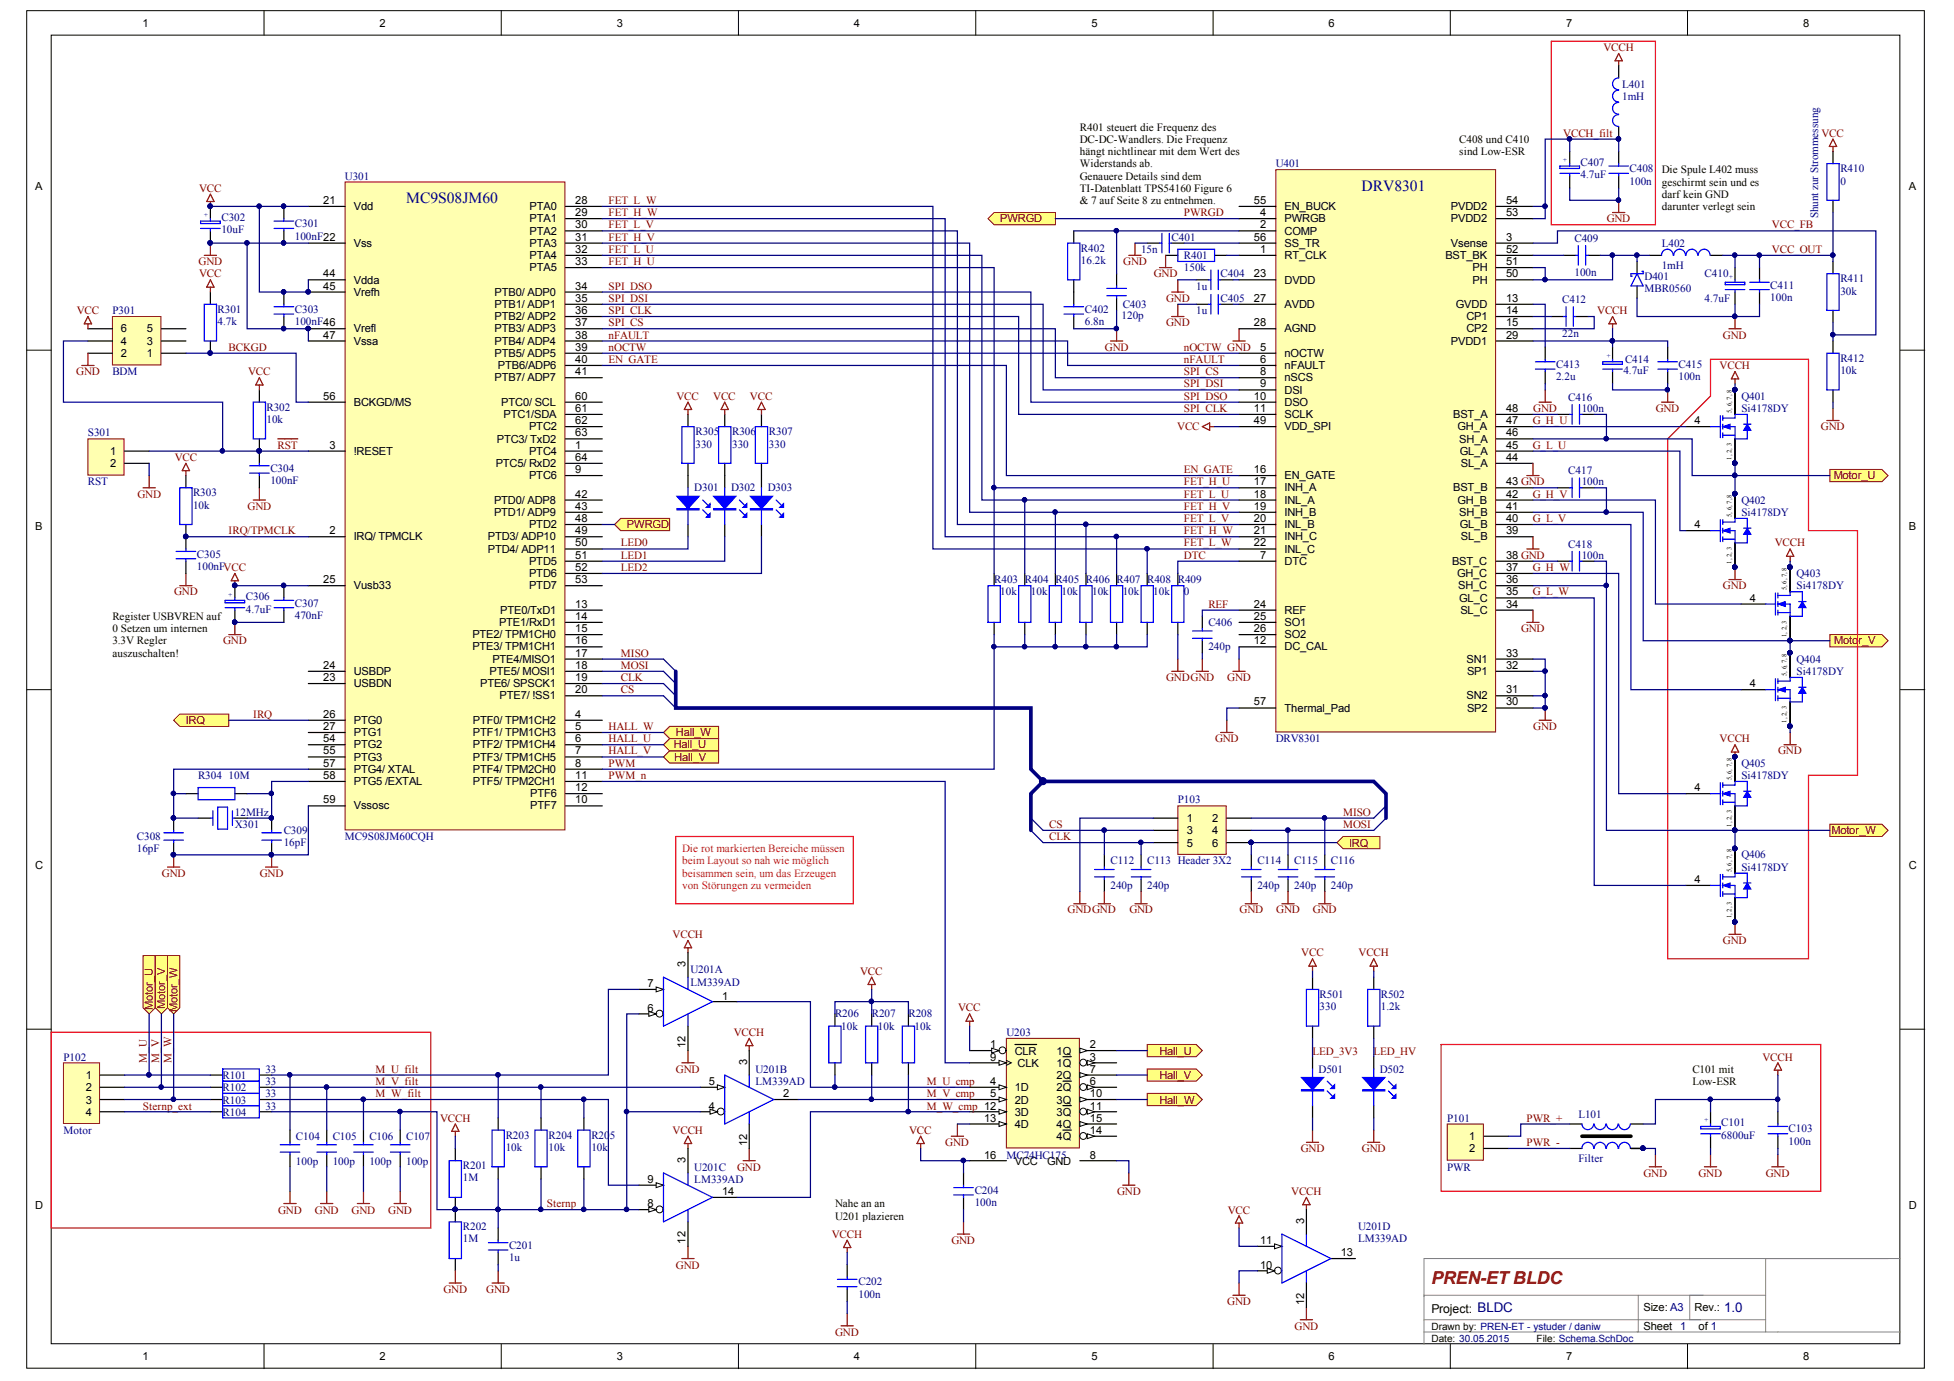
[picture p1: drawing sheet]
<svg xmlns="http://www.w3.org/2000/svg" width="297mm" height="210mm" viewBox="0 0 297 210" stroke-linecap="round" stroke-linejoin="round" font-family="sans-serif">
<defs><g id="words">
<text font-size="2.7" fill="#800000" x="217.6" y="195.2">PREN-ETBLDC</text>
<g font-size="2.4" fill="#000080">
<text x="206.9" y="29">DRV8301</text>
<text x="61.7" y="30.8">MC9S08JM60</text>
</g>
<text font-size="2" fill="#000080" x="262.1" y="199.4">1.0</text>
<text font-size="1.9" x="217.6" y="199.5">Project: BLDC</text>
<g font-size="1.7">
<text x="21.7" y="4.1">1</text>
<text x="57.7" y="4.1">2</text>
<text x="93.8" y="4.1">3</text>
<text x="129.8" y="4.1">4</text>
<text x="165.9" y="4.1">5</text>
<text x="202" y="4.1">6</text>
<text x="238.1" y="4.1">7</text>
<text x="274.1" y="4.1">8</text>
<text x="164.2" y="19.9">R401 steuert die Frequenz des</text>
<text x="164.2" y="21.7">DC-DC-Wandlers. Die Frequenz</text>
<text x="164.2" y="23.6">hängt nichtlinear mit dem Wert des</text>
<text x="221.8" y="21.7">C408 und C410</text>
<text x="221.8" y="23.6">sind Low-ESR</text>
<text x="5.3" y="28.9">A</text>
<text x="164.2" y="25.4">Widerstands ab.</text>
<text x="164.2" y="27.3">Genauere Details sind dem</text>
<text x="164.2" y="29.2">TI-Datenblatt TPS54160 Figure 6</text>
<text x="252.6" y="26.4">Die Spule L402 muss</text>
<text x="252.6" y="28.2">geschirmt sein und es</text>
<text x="290.2" y="28.9">A</text>
<text x="49.1" y="31">21</text>
<text x="53.8" y="31.9">Vdd</text>
<text x="80.5" y="35.7">PTA2</text>
<text x="80.5" y="33.8">PTA1</text>
<text x="80.5" y="31.9">PTA0</text>
<text x="87.4" y="34.7">30</text>
<text x="87.4" y="32.9">29</text>
<text x="87.4" y="31">28</text>
<text x="164.2" y="31">&amp; 7 aufSeite 8 zu entnehmen.</text>
<text x="190.6" y="31">55</text>
<text x="191.6" y="32.9">4</text>
<text x="191.6" y="34.7">2</text>
<text x="195.3" y="31.9">EN_BUCK</text>
<text x="195.3" y="33.8">PWRGB</text>
<text x="195.3" y="35.7">COMP</text>
<text x="220.6" y="33.8">PVDD2</text>
<text x="220.6" y="31.9">PVDD2</text>
<text x="228.9" y="32.9">53</text>
<text x="228.9" y="31">54</text>
<text x="252.6" y="30.1">darf kein GND</text>
<text x="252.6" y="31.9">darunter verlegt sein</text>
<text x="53.8" y="37.5">Vss</text>
<text x="80.5" y="41.2">PTA5</text>
<text x="80.5" y="39.4">PTA4</text>
<text x="80.5" y="37.5">PTA3</text>
<text x="87.4" y="40.3">33</text>
<text x="87.4" y="38.4">32</text>
<text x="87.4" y="36.6">31</text>
<text x="190.6" y="36.6">56</text>
<text x="191.6" y="38.4">1</text>
<text x="195.3" y="37.5">SS_TR</text>
<text x="195.3" y="39.4">RT_CLK</text>
<text x="219.7" y="39.4">BST_BK</text>
<text x="220.6" y="37.5">Vsense</text>
<text x="223.9" y="41.2">PH</text>
<text x="228.9" y="40.3">51</text>
<text x="228.9" y="38.4">52</text>
<text x="228.9" y="36.6">3</text>
<text x="49.1" y="44">45</text>
<text x="49.1" y="42.2">44</text>
<text x="53.8" y="45">Vrefh</text>
<text x="53.8" y="43.1">Vdda</text>
<text x="75.2" y="46.8">PTB1/ ADP1</text>
<text x="75.2" y="45">PTB0/ ADP0</text>
<text x="87.4" y="47.7">36</text>
<text x="87.4" y="45.9">35</text>
<text x="87.4" y="44">34</text>
<text x="190.6" y="42.2">23</text>
<text x="190.6" y="45.9">27</text>
<text x="195.3" y="43.1">DVDD</text>
<text x="195.3" y="46.8">AVDD</text>
<text x="221.3" y="46.8">GVDD</text>
<text x="223.9" y="43.1">PH</text>
<text x="228.9" y="45.9">13</text>
<text x="228.9" y="47.7">14</text>
<text x="228.9" y="42.2">50</text>
<text x="18.4" y="52.4">4</text>
<text x="18.4" y="50.5">6</text>
<text x="22.3" y="52.4">3</text>
<text x="22.3" y="50.5">5</text>
<text x="49.1" y="51.5">47</text>
<text x="53.8" y="52.4">Vssa</text>
<text x="53.8" y="50.5">Vrefl</text>
<text x="75.2" y="52.4">PTB4/ ADP4</text>
<text x="75.2" y="50.5">PTB3/ ADP3</text>
<text x="75.2" y="48.7">PTB2/ ADP2</text>
<text x="87.4" y="53.3">39</text>
<text x="87.4" y="51.5">38</text>
<text x="87.4" y="49.6">37</text>
<text x="190.6" y="49.6">28</text>
<text x="191.6" y="53.3">5</text>
<text x="195.3" y="50.5">AGND</text>
<text x="220.6" y="52.4">PVDD1</text>
<text x="222.9" y="48.7">CP1</text>
<text x="222.9" y="50.5">CP2</text>
<text x="228.9" y="51.5">29</text>
<text x="228.9" y="49.6">15</text>
<text x="18.4" y="54.2">2</text>
<text x="22.3" y="54.2">1</text>
<text x="75.2" y="58">PTB7/ ADP7</text>
<text x="75.2" y="54.2">PTB5/ ADP5</text>
<text x="75.7" y="56.1">PTB6/ADP6</text>
<text x="87.4" y="57">41</text>
<text x="87.4" y="55.2">40</text>
<text x="191.6" y="55.2">6</text>
<text x="191.6" y="57">8</text>
<text x="191.6" y="58.9">9</text>
<text x="195.3" y="54.2">nOCTW</text>
<text x="195.3" y="56.1">nFAULT</text>
<text x="195.3" y="58">nSCS</text>
<text x="195.3" y="59.8">DSI</text>
<text x="49.1" y="60.8">56</text>
<text x="53.8" y="61.7">BCKGD/MS</text>
<text x="76.2" y="61.7">PTC0/ SCL</text>
<text x="76.5" y="63.5">PTC1/SDA</text>
<text x="80.4" y="65.4">PTC2</text>
<text x="87.4" y="64.5">62</text>
<text x="87.4" y="62.6">61</text>
<text x="87.4" y="60.8">60</text>
<text x="190.6" y="60.8">10</text>
<text x="190.6" y="62.6">11</text>
<text x="190.6" y="64.5">49</text>
<text x="195.3" y="61.7">DSO</text>
<text x="195.3" y="63.5">SCLK</text>
<text x="195.3" y="65.4">VDD_SPI</text>
<text x="220.9" y="63.5">BST_A</text>
<text x="221.6" y="65.4">GH_A</text>
<text x="228.9" y="64.5">47</text>
<text x="228.9" y="62.6">48</text>
<text x="257.6" y="64.5">4</text>
<text x="16.7" y="69.1">1</text>
<text x="16.7" y="71">2</text>
<text x="50.1" y="68.2">3</text>
<text x="53.8" y="69.1">!RESET</text>
<text x="75.4" y="71">PTC5/ RxD2</text>
<text x="75.5" y="67.3">PTC3/ TxD2</text>
<text x="80.4" y="69.1">PTC4</text>
<text x="87.4" y="71.9">9</text>
<text x="87.4" y="70">64</text>
<text x="87.4" y="68.2">1</text>
<text x="87.4" y="66.3">63</text>
<text x="190.6" y="71.9">16</text>
<text x="221.8" y="67.3">SH_A</text>
<text x="221.9" y="69.1">GL_A</text>
<text x="222.1" y="71">SL_A</text>
<text x="228.9" y="66.3">46</text>
<text x="228.9" y="68.2">45</text>
<text x="228.9" y="70">44</text>
<text x="75.1" y="76.6">PTD0/ ADP8</text>
<text x="80.4" y="72.8">PTC6</text>
<text x="87.4" y="75.6">42</text>
<text x="87.4" y="77.5">43</text>
<text x="190.6" y="73.8">17</text>
<text x="190.6" y="75.6">18</text>
<text x="190.6" y="77.5">19</text>
<text x="195.3" y="72.8">EN_GATE</text>
<text x="195.3" y="74.7">INH_A</text>
<text x="195.3" y="76.6">INL_A</text>
<text x="220.9" y="74.7">BST_B</text>
<text x="221.6" y="76.6">GH_B</text>
<text x="228.9" y="77.5">41</text>
<text x="228.9" y="75.6">42</text>
<text x="228.9" y="73.8">43 GND</text>
<text x="5.3" y="80.5">B</text>
<text x="50.1" y="81.2">2</text>
<text x="53.8" y="82.1">IRQ/ TPMCLK</text>
<text x="74.2" y="84">PTD4/ ADP11</text>
<text x="74.2" y="82.1">PTD3/ ADP10</text>
<text x="75.1" y="78.4">PTD1/ ADP9</text>
<text x="80.4" y="80.3">PTD2</text>
<text x="87.4" y="83.1">50</text>
<text x="87.4" y="81.2">49</text>
<text x="87.4" y="79.3">48</text>
<text x="190.6" y="79.3">20</text>
<text x="190.6" y="81.2">21</text>
<text x="190.6" y="83.1">22</text>
<text x="195.3" y="78.4">INH_B</text>
<text x="195.3" y="80.3">INL_B</text>
<text x="195.3" y="82.1">INH_C</text>
<text x="195.3" y="84">INL_C</text>
<text x="221.8" y="78.4">SH_B</text>
<text x="221.9" y="80.3">GL_B</text>
<text x="222.1" y="82.1">SL_B</text>
<text x="228.9" y="79.3">40</text>
<text x="228.9" y="81.2">39</text>
<text x="257.6" y="80.3">4</text>
<text x="290.2" y="80.5">B</text>
<text x="49.1" y="88.6">25</text>
<text x="53.8" y="89.6">Vusb33</text>
<text x="80.4" y="89.6">PTD7</text>
<text x="80.4" y="87.7">PTD6</text>
<text x="80.4" y="85.8">PTD5</text>
<text x="87.4" y="88.6">53</text>
<text x="87.4" y="86.8">52</text>
<text x="87.4" y="84.9">51</text>
<text x="191.6" y="84.9">7</text>
<text x="195.3" y="85.8">DTC</text>
<text x="220.7" y="85.8">BST_C</text>
<text x="221.5" y="87.7">GH_C</text>
<text x="221.7" y="89.6">SH_C</text>
<text x="228.9" y="88.6">36</text>
<text x="228.9" y="86.8">37</text>
<text x="228.9" y="84.9">38 GND</text>
<text x="17.1" y="94.2">Register USBVREN auf</text>
<text x="75.9" y="95.1">PTE1/RxD1</text>
<text x="76" y="93.3">PTE0/TxD1</text>
<text x="87.4" y="92.4">13</text>
<text x="87.4" y="94.2">14</text>
<text x="190.6" y="92.4">24</text>
<text x="190.6" y="94.2">25</text>
<text x="195.3" y="93.3">REF</text>
<text x="195.3" y="95.1">SO1</text>
<text x="221.8" y="91.4">GL_C</text>
<text x="222" y="93.3">SL_C</text>
<text x="228.9" y="90.5">35</text>
<text x="228.9" y="92.4">34</text>
<text x="266" y="91.4">4</text>
<text x="17.1" y="96.1">0 Setzen um internen</text>
<text x="17.1" y="97.9">3.3V Regler</text>
<text x="17.1" y="99.8">auszuschalten!</text>
<text x="49.1" y="101.6">24</text>
<text x="71.8" y="97">PTE2/ TPM1CH0</text>
<text x="71.8" y="98.9">PTE3/ TPM1CH1</text>
<text x="74.8" y="100.7">PTE4/MISO1</text>
<text x="87.4" y="96.1">15</text>
<text x="87.4" y="97.9">16</text>
<text x="87.4" y="99.8">17</text>
<text x="87.4" y="101.6">18</text>
<text x="190.6" y="96.1">26</text>
<text x="190.6" y="97.9">12</text>
<text x="195.3" y="97">SO2</text>
<text x="195.3" y="98.9">DC_CAL</text>
<text x="222.9" y="100.7">SN1</text>
<text x="228.9" y="99.8">33</text>
<text x="228.9" y="101.6">32</text>
<text x="49.1" y="103.5">23</text>
<text x="53.8" y="104.4">USBDN</text>
<text x="53.8" y="102.6">USBDP</text>
<text x="73" y="104.4">PTE6/ SPSCK1</text>
<text x="74.4" y="102.6">PTE5/ MOSI1</text>
<text x="75.9" y="106.3">PTE7/ !SS1</text>
<text x="87.4" y="103.5">19</text>
<text x="87.4" y="105.4">20</text>
<text x="190.6" y="107.2">57</text>
<text x="222.9" y="106.3">SN2</text>
<text x="223" y="102.6">SP1</text>
<text x="228.9" y="107.2">30</text>
<text x="228.9" y="105.4">31</text>
<text x="266" y="104.4">4</text>
<text x="49.1" y="110.9">27</text>
<text x="49.1" y="112.8">54</text>
<text x="49.1" y="109.1">26</text>
<text x="53.8" y="111.9">PTG1</text>
<text x="53.8" y="113.7">PTG2</text>
<text x="53.8" y="110">PTG0</text>
<text x="71.9" y="110">PTF0/ TPM1CH2</text>
<text x="71.9" y="111.9">PTF1/ TPM1CH3</text>
<text x="71.9" y="113.7">PTF2/ TPM1CH4</text>
<text x="87.4" y="109.1">4</text>
<text x="87.4" y="110.9">5</text>
<text x="87.4" y="112.8">6</text>
<text x="195.3" y="108.2">Thermal_Pad</text>
<text x="223" y="108.2">SP2</text>
<text x="49.1" y="114.7">55</text>
<text x="49.1" y="118.4">58</text>
<text x="49.1" y="116.5">57</text>
<text x="53.8" y="115.6">PTG3</text>
<text x="53.8" y="119.3">PTG5 /EXTAL</text>
<text x="53.8" y="117.5">PTG4/ XTAL</text>
<text x="71.9" y="115.6">PTF3/ TPM1CH5</text>
<text x="71.9" y="117.5">PTF4/ TPM2CH0</text>
<text x="71.9" y="119.3">PTF5/ TPM2CH1</text>
<text x="87.4" y="114.7">7</text>
<text x="87.4" y="116.5">8</text>
<text x="87.4" y="118.4">11</text>
<text x="49.1" y="122.1">59</text>
<text x="53.8" y="123">Vssosc</text>
<text x="80.6" y="121.2">PTF6</text>
<text x="80.6" y="123">PTF7</text>
<text x="87.4" y="120.2">12</text>
<text x="87.4" y="122.1">10</text>
<text x="180.4" y="125">1</text>
<text x="184.3" y="125">2</text>
<text x="257.6" y="120.2">4</text>
<text x="180.4" y="126.8">3</text>
<text x="180.4" y="128.7">5</text>
<text x="184.3" y="126.8">4</text>
<text x="184.3" y="128.7">6</text>
<text x="5.3" y="132.2">C</text>
<text x="257.6" y="134.3">4</text>
<text x="290.2" y="132.2">C</text>
<text x="104.2" y="147" transform="rotate(-90 104.2 147)">3</text>
<text x="98.4" y="150.1">7</text>
<text x="98.4" y="153.8">6</text>
<text x="109.8" y="151.9">1</text>
<text x="104.2" y="159.3" transform="rotate(-90 104.2 159.3)">12</text>
<text x="113.6" y="161.9" transform="rotate(-90 113.6 161.9)">3</text>
<text x="150.5" y="159.4">1</text>
<text x="150.5" y="161.2">9</text>
<text x="154.3" y="160.3">CLR</text>
<text x="160.6" y="160.3">1Q</text>
<text x="165.7" y="159.4">2</text>
<text x="165.7" y="161.2">3</text>
<text x="13" y="164">1</text>
<text x="13" y="165.9">2</text>
<text x="13" y="167.7">3</text>
<text x="107.7" y="164.9">5</text>
<text x="119.1" y="166.8">2</text>
<text x="150.5" y="164.9">4</text>
<text x="150.5" y="166.8">5</text>
<text x="154.3" y="165.9">1D</text>
<text x="154.3" y="167.7">2D</text>
<text x="154.7" y="162.1">CLK</text>
<text x="160.6" y="162.1">1Q</text>
<text x="160.6" y="164">2Q</text>
<text x="160.6" y="165.9">2Q</text>
<text x="160.6" y="167.7">3Q</text>
<text x="165.7" y="163.1">7</text>
<text x="165.7" y="164.9">6</text>
<text x="165.7" y="166.8">10</text>
<text x="257.3" y="163.1">C101 mit</text>
<text x="257.3" y="164.9">Low-ESR</text>
<text x="13" y="169.6">4</text>
<text x="107.7" y="168.7">4</text>
<text x="149.6" y="170.5">13</text>
<text x="154.3" y="169.6">3D</text>
<text x="154.3" y="171.4">4D</text>
<text x="160.6" y="169.6">3Q</text>
<text x="160.6" y="171.4">4Q</text>
<text x="160.6" y="173.3">4Q</text>
<text x="165.7" y="168.7">11</text>
<text x="165.7" y="170.5">15</text>
<text x="165.7" y="172.4">14</text>
<text x="223.4" y="173.3">1</text>
<text x="98.4" y="179.8">9</text>
<text x="104.2" y="176.8" transform="rotate(-90 104.2 176.8)">3</text>
<text x="113.6" y="174.1" transform="rotate(-90 113.6 174.1)">12</text>
<text x="149.6" y="176.1">16</text>
<text x="154.3" y="177">VCC</text>
<text x="159.2" y="177">GND</text>
<text x="165.7" y="176.1">8</text>
<text x="223.4" y="175.2">2</text>
<text x="5.3" y="183.7">D</text>
<text x="98.4" y="183.5">8</text>
<text x="109.8" y="181.7">14</text>
<text x="126.9" y="183.5">Nahe an an</text>
<text x="126.9" y="185.4">U201 plazieren</text>
<text x="290.2" y="183.7">D</text>
<text x="104.2" y="189" transform="rotate(-90 104.2 189)">12</text>
<text x="191.6" y="189.1">11</text>
<text x="198.2" y="186.1" transform="rotate(-90 198.2 186.1)">3</text>
<text x="203.8" y="191">13</text>
<text x="191.6" y="192.8">10</text>
<text x="198.2" y="198.3" transform="rotate(-90 198.2 198.3)">12</text>
<text x="249.8" y="199.3">Size: A3</text>
<text x="249.8" y="202.1">Sheet 1</text>
<text x="257.6" y="199.3">Rev.:</text>
<text x="258.2" y="202.1">of 1</text>
<text x="21.7" y="206.8">1</text>
<text x="57.7" y="206.8">2</text>
<text x="93.8" y="206.8">3</text>
<text x="129.8" y="206.8">4</text>
<text x="165.9" y="206.8">5</text>
<text x="202" y="206.8">6</text>
<text x="238.1" y="206.8">7</text>
<text x="274.1" y="206.8">8</text>
</g>
<g font-size="1.7" fill="#800000">
<text x="243.7" y="7.8">VCCH</text>
<text x="237.6" y="20.8">VCCH_filt</text>
<text x="276.9" y="20.8">VCC</text>
<text x="30.3" y="29.2">VCC</text>
<text x="92.5" y="31">FET_L_W</text>
<text x="92.5" y="32.9">FET_H_W</text>
<text x="92.5" y="34.7">FET_L_V</text>
<text x="152.1" y="33.8">PWRGD</text>
<text x="180" y="32.9">PWRGD</text>
<text x="244.2" y="33.8">GND</text>
<text x="269.4" y="34.7">VCC_FB</text>
<text x="30.2" y="40.3">GND</text>
<text x="92.5" y="36.6">FET_H_V</text>
<text x="92.5" y="38.4">FET_L_U</text>
<text x="92.5" y="40.3">FET_H_U</text>
<text x="170.8" y="40.3">GND</text>
<text x="269.4" y="38.4">VCC_OUT</text>
<text x="11.7" y="47.7">VCC</text>
<text x="30.3" y="42.2">VCC</text>
<text x="92.5" y="44">SPI_DSO</text>
<text x="92.5" y="45.9">SPI_DSI</text>
<text x="92.5" y="47.7">SPI_CLK</text>
<text x="175.4" y="42.2">GND</text>
<text x="177.3" y="45.9">GND</text>
<text x="242.8" y="47.7">VCCH</text>
<text x="34.8" y="53.3">BCKGD</text>
<text x="92.5" y="49.6">SPI_CS</text>
<text x="92.5" y="53.3">nOCTW</text>
<text x="92.5" y="51.5">nFAULT</text>
<text x="168" y="53.3">GND</text>
<text x="177.3" y="49.6">GND</text>
<text x="180" y="53.3">nOCTW GND</text>
<text x="261.9" y="51.5">GND</text>
<text x="11.6" y="57">GND</text>
<text x="37.7" y="57">VCC</text>
<text x="92.5" y="55.2">EN_GATE</text>
<text x="180" y="57">SPI_CS</text>
<text x="180" y="58.9">SPI_DSI</text>
<text x="180" y="55.2">nFAULT</text>
<text x="261.4" y="56.1">VCCH</text>
<text x="102.8" y="60.8">VCC</text>
<text x="108.4" y="60.8">VCC</text>
<text x="114" y="60.8">VCC</text>
<text x="179" y="65.4">VCC</text>
<text x="180" y="60.8">SPI_DSO</text>
<text x="180" y="62.6">SPI_CLK</text>
<text x="233" y="64.5">G_H_U</text>
<text x="233.1" y="62.6">GND</text>
<text x="251.7" y="62.6">GND</text>
<text x="276.8" y="65.4">GND</text>
<text x="26.6" y="70">VCC</text>
<text x="42.2" y="68.2">RST</text>
<text x="180" y="71.9">EN_GATE</text>
<text x="233" y="68.2">G_L_U</text>
<text x="20.9" y="75.6">GND</text>
<text x="37.6" y="77.5">GND</text>
<text x="180" y="77.5">FET_H_V</text>
<text x="180" y="75.6">FET_L_U</text>
<text x="180" y="73.8">FET_H_U</text>
<text x="233" y="75.6">G_H_V</text>
<text x="278.8" y="72.8">Motor_U</text>
<text x="34.8" y="81.2">IRQ/TPMCLK</text>
<text x="94.4" y="83.1">LED0</text>
<text x="95.3" y="80.3">PWRGD</text>
<text x="180" y="83.1">FET_L_W</text>
<text x="180" y="81.2">FET_H_W</text>
<text x="180" y="79.3">FET_L_V</text>
<text x="233" y="79.3">G_L_V</text>
<text x="269.8" y="83.1">VCCH</text>
<text x="94.4" y="84.9">LED1</text>
<text x="94.4" y="86.8">LED2</text>
<text x="180" y="84.9">DTC</text>
<text x="233" y="86.8">G_H_W</text>
<text x="261.9" y="89.6">GND</text>
<text x="26.5" y="90.5">GND</text>
<text x="183.7" y="92.4">REF</text>
<text x="233" y="90.5">G_L_W</text>
<text x="33.9" y="97.9">GND</text>
<text x="94.4" y="99.8">MISO</text>
<text x="94.4" y="101.6">MOSI</text>
<text x="231.2" y="96.1">GND</text>
<text x="278.8" y="97.9">Motor_V</text>
<text x="94.4" y="103.5">CLK</text>
<text x="94.4" y="105.4">CS</text>
<text x="177.3" y="103.5">GNDGND</text>
<text x="186.6" y="103.5">GND</text>
<text x="28.2" y="110">IRQ</text>
<text x="38.5" y="109.1">IRQ</text>
<text x="92.5" y="112.8">HALL_U</text>
<text x="92.5" y="110.9">HALL_W</text>
<text x="102.4" y="113.7">Hall_U</text>
<text x="102.8" y="111.9">Hall_W</text>
<text x="184.7" y="112.8">GND</text>
<text x="233.1" y="110.9">GND</text>
<text x="261.4" y="112.8">VCCH</text>
<text x="92.5" y="118.4">PWM_n</text>
<text x="92.5" y="116.5">PWM</text>
<text x="92.5" y="114.7">HALL_V</text>
<text x="102.5" y="115.6">Hall_V</text>
<text x="270.3" y="114.7">GND</text>
<text x="159.5" y="125.8">CS</text>
<text x="204.2" y="125.8">MOSI</text>
<text x="204.2" y="124">MISO</text>
<text x="159.5" y="127.7">CLK</text>
<text x="205.1" y="128.7">IRQ</text>
<text x="278.4" y="126.8">Motor_W</text>
<text x="24.6" y="133.3">GND</text>
<text x="39.5" y="133.3">GND</text>
<text x="102.2" y="142.5">VCCH</text>
<text x="162.3" y="138.8">GNDGND</text>
<text x="171.7" y="138.8">GND</text>
<text x="188.4" y="138.8">GND</text>
<text x="194" y="138.8">GND</text>
<text x="199.6" y="138.8">GND</text>
<text x="261.9" y="143.5">GND</text>
<text x="130.7" y="148.1">VCC</text>
<text x="197.8" y="145.3">VCC</text>
<text x="206.5" y="145.3">VCCH</text>
<text x="23.3" y="153.5" transform="rotate(-90 23.3 153.5)">Motor_U</text>
<text x="25.1" y="153.4" transform="rotate(-90 25.1 153.4)">Motor_V</text>
<text x="27" y="153.9" transform="rotate(-90 27 153.9)">Motor_W</text>
<text x="145.6" y="153.7">VCC</text>
<text x="22.3" y="161.6" transform="rotate(-90 22.3 161.6)">M_U</text>
<text x="24.2" y="161.6" transform="rotate(-90 24.2 161.6)">M_V</text>
<text x="26" y="161.6" transform="rotate(-90 26 161.6)">M_W</text>
<text x="111.6" y="157.5">VCCH</text>
<text x="176.2" y="160.3">Hall_U</text>
<text x="199.5" y="160.3">LED_3V3</text>
<text x="208.8" y="160.3">LED_HV</text>
<text x="267.9" y="161.2">VCCH</text>
<text x="57.1" y="163.1">M_U_filt</text>
<text x="57.1" y="164.9">M_V_filt</text>
<text x="57.1" y="166.8">M_W_filt</text>
<text x="102.8" y="163.1">GND</text>
<text x="140.9" y="164.9">M_U_cmp</text>
<text x="140.9" y="166.8">M_V_cmp</text>
<text x="176.2" y="164">Hall_V</text>
<text x="176.2" y="167.7">Hall_W</text>
<text x="21.7" y="168.7">Sternp_ext</text>
<text x="66.9" y="170.5">VCCH</text>
<text x="102.2" y="172.4">VCCH</text>
<text x="138.2" y="172.4">VCC</text>
<text x="140.9" y="168.7">M_W_cmp 12</text>
<text x="232.1" y="170.5">PWR_+</text>
<text x="112.1" y="177.9">GND</text>
<text x="143.7" y="174.2">GND</text>
<text x="197.7" y="175.2">GND</text>
<text x="207" y="175.2">GND</text>
<text x="232.1" y="174.2">PWR_-</text>
<text x="249.8" y="178.9">GND</text>
<text x="258.2" y="178.9">GND</text>
<text x="268.4" y="178.9">GND</text>
<text x="42.3" y="184.5">GND</text>
<text x="47.9" y="184.5">GND</text>
<text x="53.5" y="184.5">GND</text>
<text x="59" y="184.5">GND</text>
<text x="83.1" y="183.5">Sternp</text>
<text x="169.8" y="181.7">GND</text>
<text x="186.7" y="184.5">VCC</text>
<text x="196.3" y="181.7">VCCH</text>
<text x="126.4" y="188.2">VCCH</text>
<text x="144.6" y="189.1">GND</text>
<text x="67.4" y="196.5">GND</text>
<text x="73.9" y="196.5">GND</text>
<text x="102.8" y="192.8">GND</text>
<text x="126.9" y="203">GND</text>
<text x="186.6" y="198.4">GND</text>
<text x="196.8" y="202.1">GND</text>
</g>
<g font-size="1.7" fill="#000080">
<text x="246.6" y="13.3">L401</text>
<text x="246.6" y="15.2">1mH</text>
<text x="52.4" y="27.3">U301</text>
<text x="193.9" y="25.4">U401</text>
<text x="240.3" y="27.1">4.7uF</text>
<text x="240.3" y="25.3">C407</text>
<text x="247.7" y="26.2">C408</text>
<text x="247.7" y="28.1">100n</text>
<text x="279.8" y="26.2">R410</text>
<text x="279.8" y="28.1">0</text>
<text x="33.7" y="35.5">10uF</text>
<text x="33.7" y="33.6">C302</text>
<text x="44.8" y="34.6">C301</text>
<text x="276.4" y="33.2" transform="rotate(-90 276.4 33.2)">Shunt zur Strommessung</text>
<text x="44.8" y="36.4">100nF22</text>
<text x="164.3" y="38.3">R402</text>
<text x="164.3" y="40.1">16.2k</text>
<text x="173.5" y="38.4">15n</text>
<text x="178.1" y="36.6">C401</text>
<text x="180" y="39.4">R401</text>
<text x="180" y="41.2">150k</text>
<text x="239.3" y="36.8">C409</text>
<text x="239.3" y="42">100n</text>
<text x="252.6" y="37.5">L402</text>
<text x="252.6" y="40.9">1mH</text>
<text x="17.1" y="47.7">P301</text>
<text x="33.1" y="47.6">R301</text>
<text x="44.8" y="47.6">C303</text>
<text x="164.9" y="47.6">C402</text>
<text x="170.7" y="46.8">C403</text>
<text x="181.8" y="47.7">1u</text>
<text x="181.8" y="44">1u</text>
<text x="185.6" y="45.9">C405</text>
<text x="185.6" y="42.2">C404</text>
<text x="237.5" y="46.1">C412</text>
<text x="250" y="42.5">D401</text>
<text x="250" y="44.4">MBR0560</text>
<text x="259.1" y="45.9">4.7uF</text>
<text x="259.1" y="42.2">C410</text>
<text x="269.1" y="43.9">C411</text>
<text x="269.1" y="45.7">100n</text>
<text x="279.8" y="42.9">R411</text>
<text x="279.8" y="44.8">30k</text>
<text x="33.1" y="49.4">4.7k</text>
<text x="44.8" y="49.4">100nF46</text>
<text x="164.9" y="49.4">6.8n</text>
<text x="170.5" y="48.5">120p</text>
<text x="237.5" y="51.3">22n</text>
<text x="17.1" y="57">BDM</text>
<text x="236.6" y="55.9">C413</text>
<text x="236.6" y="57.8">2.2u</text>
<text x="246.8" y="56.9">4.7uF</text>
<text x="247" y="55.2">C414</text>
<text x="255.2" y="55.9">C415</text>
<text x="255.2" y="57.8">100n</text>
<text x="279.8" y="55">R412</text>
<text x="279.8" y="56.9">10k</text>
<text x="40.5" y="62.4">R302</text>
<text x="40.5" y="64.3">10k</text>
<text x="238.4" y="60.9">C416</text>
<text x="240.4" y="62.6">100n</text>
<text x="264.7" y="60.8">Q401</text>
<text x="264.7" y="62.6">Si4178DY</text>
<text x="13.4" y="66.3">S301</text>
<text x="41.1" y="71.7">C304</text>
<text x="105.7" y="66.2">R305</text>
<text x="105.7" y="68">330</text>
<text x="111.3" y="66.2">R306</text>
<text x="111.3" y="68">330</text>
<text x="116.9" y="66.2">R307</text>
<text x="116.9" y="68">330</text>
<text x="13.4" y="73.8">RST</text>
<text x="29.3" y="75.5">R303</text>
<text x="29.3" y="77.3">10k</text>
<text x="41.1" y="73.6">100nF</text>
<text x="105.5" y="74.7">D301</text>
<text x="111.1" y="74.7">D302</text>
<text x="116.7" y="74.7">D303</text>
<text x="238.4" y="72.1">C417</text>
<text x="240.4" y="73.8">100n</text>
<text x="264.7" y="76.6">Q402</text>
<text x="238.4" y="83.2">C418</text>
<text x="264.7" y="78.4">Si4178DY</text>
<text x="29.9" y="84.7">C305</text>
<text x="29.9" y="86.6">100nFVCC</text>
<text x="151.1" y="88.6">R403 R404 R405 R406 R407 R408 R409</text>
<text x="240.4" y="84.9">100n</text>
<text x="273.1" y="87.7">Q403</text>
<text x="273.1" y="89.6">Si4178DY</text>
<text x="37.4" y="93.1">4.7uF</text>
<text x="37.4" y="91.3">C306</text>
<text x="44.8" y="92.2">C307</text>
<text x="44.8" y="94">470nF</text>
<text x="152.1" y="90.5">10k</text>
<text x="156.7" y="90.5">10k</text>
<text x="161.4" y="90.5">10k</text>
<text x="166" y="90.5">10k</text>
<text x="170.7" y="90.5">10k</text>
<text x="175.3" y="90.5">10k</text>
<text x="180" y="90.5">0</text>
<text x="183.7" y="95.1">C406</text>
<text x="183.7" y="98.9">240p</text>
<text x="273.1" y="100.7">Q404</text>
<text x="273.1" y="102.6">Si4178DY</text>
<text x="193.9" y="112.8">DRV8301</text>
<text x="30.1" y="118.4">R304</text>
<text x="34.8" y="118.4">10M</text>
<text x="264.7" y="116.5">Q405</text>
<text x="264.7" y="118.4">Si4178DY</text>
<text x="35.7" y="124">12MHz</text>
<text x="35.7" y="125.8">X301</text>
<text x="179" y="122.1">P103</text>
<text x="20.8" y="127.7">C308</text>
<text x="20.8" y="129.5">16pF</text>
<text x="43.1" y="126.7">C309</text>
<text x="43.1" y="128.6">16pF</text>
<text x="52.4" y="127.7">MC9S08JM60CQH</text>
<text x="168.8" y="131.4">C112</text>
<text x="174.4" y="131.4">C113 Header 3X2</text>
<text x="191.1" y="131.4">C114</text>
<text x="196.7" y="131.4">C115</text>
<text x="202.3" y="131.4">C116</text>
<text x="264.7" y="130.5">Q406</text>
<text x="168.8" y="135.1">240p</text>
<text x="174.4" y="135.1">240p</text>
<text x="191.1" y="135.1">240p</text>
<text x="196.7" y="135.1">240p</text>
<text x="202.3" y="135.1">240p</text>
<text x="264.7" y="132.3">Si4178DY</text>
<text x="105" y="148">U201A</text>
<text x="105" y="149.8">LM339AD</text>
<text x="126.9" y="154.6">R206</text>
<text x="132.5" y="154.6">R207</text>
<text x="138.1" y="154.6">R208</text>
<text x="200.6" y="151.7">R501</text>
<text x="200.6" y="153.5">330</text>
<text x="209.9" y="151.7">R502</text>
<text x="209.9" y="153.5">1.2k</text>
<text x="9.6" y="161.2">P102</text>
<text x="127.9" y="156.6">10k</text>
<text x="133.5" y="156.6">10k</text>
<text x="139" y="156.6">10k</text>
<text x="153" y="157.5">U203</text>
<text x="33.8" y="164">R101</text>
<text x="33.8" y="165.9">R102</text>
<text x="33.8" y="167.7">R103</text>
<text x="40.3" y="163.1">33</text>
<text x="40.3" y="164.9">33</text>
<text x="40.3" y="166.8">33</text>
<text x="114.8" y="163.1">U201B</text>
<text x="114.8" y="164.9">LM339AD</text>
<text x="200.4" y="163.1">D501</text>
<text x="209.7" y="163.1">D502</text>
<text x="9.6" y="172.4">Motor</text>
<text x="33.8" y="169.6">R104</text>
<text x="40.3" y="168.7">33</text>
<text x="45" y="173.3">C104</text>
<text x="50.6" y="173.3">C105</text>
<text x="56.2" y="173.3">C106</text>
<text x="61.7" y="173.3">C107</text>
<text x="76.9" y="173">R203</text>
<text x="83.4" y="173">R204</text>
<text x="89.9" y="173">R205</text>
<text x="220" y="170.5">P101</text>
<text x="239.9" y="169.9">L101</text>
<text x="261.7" y="173">6800uF</text>
<text x="261.7" y="171.2">C101</text>
<text x="271.9" y="172.1">C103</text>
<text x="271.9" y="174">100n</text>
<text x="45" y="177">100p</text>
<text x="50.6" y="177">100p</text>
<text x="56.2" y="177">100p</text>
<text x="61.7" y="177">100p</text>
<text x="70.4" y="177.7">R201</text>
<text x="70.4" y="179.6">1M</text>
<text x="76.9" y="174.9">10k</text>
<text x="83.4" y="174.9">10k</text>
<text x="89.9" y="174.9">10k</text>
<text x="105.5" y="177.9">U201C</text>
<text x="105.5" y="179.8">LM339AD</text>
<text x="153" y="176.1">MC74HC175</text>
<text x="220" y="177.9">PWR</text>
<text x="239.9" y="176.6">Filter</text>
<text x="148.2" y="181.4">C204</text>
<text x="148.2" y="183.3">100n</text>
<text x="70.4" y="187">R202</text>
<text x="70.4" y="188.8">1M</text>
<text x="77.4" y="189.8">C201</text>
<text x="77.4" y="191.6">1u</text>
<text x="206.4" y="187">U201D</text>
<text x="206.4" y="188.8">LM339AD</text>
<text x="130.5" y="195.4">C202</text>
<text x="130.5" y="197.2">100n</text>
</g>
<g font-size="1.7" fill="#ee0e22">
<text x="103.7" y="129.5">Die rot markierten Bereiche müssen</text>
<text x="103.7" y="131.4">beim Layout so nah wie möglich</text>
<text x="103.7" y="133.3">beisammen sein, um das Erzeugen</text>
<text x="103.7" y="135.1">von Störungen zu vermeiden</text>
</g>
<g font-size="1.5">
<text x="217.6" y="204">Date: 30.05.2015</text>
<text x="217.6" y="202.1">Drawn by: PREN-ET - ystuder / daniw</text>
<text x="233.6" y="204">File: Schema.SchDoc</text>
</g>
<g font-size="1" fill="#000080">
<text x="237.6" y="24.7">+</text>
<text x="31" y="33">+</text>
<text x="262.9" y="42.3">+</text>
<text x="244.2" y="54.4">+</text>
<text x="34.8" y="90.7">+</text>
<text x="259.1" y="170.6">+</text>
</g>
<g font-size="1">
<text x="263.2" y="62.8" transform="rotate(-90 263.2 62.8)">5, 6, 7, 8</text>
<text x="263.2" y="69.9" transform="rotate(-90 263.2 69.9)">1, 2, 3</text>
<text x="263.2" y="78.6" transform="rotate(-90 263.2 78.6)">5, 6, 7,8</text>
<text x="263.2" y="85.7" transform="rotate(-90 263.2 85.7)">1, 2, 3</text>
<text x="271.6" y="89.7" transform="rotate(-90 271.6 89.7)">5, 6, 7, 8</text>
<text x="271.6" y="96.8" transform="rotate(-90 271.6 96.8)">1, 2, 3</text>
<text x="271.6" y="102.7" transform="rotate(-90 271.6 102.7)">5, 6, 7, 8</text>
<text x="271.6" y="109.8" transform="rotate(-90 271.6 109.8)">1, 2, 3</text>
<text x="263.2" y="118.5" transform="rotate(-90 263.2 118.5)">5,6, 7, 8</text>
<text x="263.2" y="125.6" transform="rotate(-90 263.2 125.6)">1, 2, 3</text>
<text x="263.2" y="132.6" transform="rotate(-90 263.2 132.6)">5, 6, 7, 8</text>
<text x="263.2" y="139.6" transform="rotate(-90 263.2 139.6)">1, 2, 3</text>
</g>
</g></defs>
<g fill="#fff" stroke="#000" stroke-width=".15">
<path d="M4.1 1.6h288.4v206.4h-288.4z"/>
<path d="M7.8 5.3h281v198.9h-281z"/>
</g>
<g fill="none" stroke="#000" stroke-width=".15">
<path d="M40.1 1.6v3.7M76.2 1.6v3.7M112.3 1.6v3.7M148.3 1.6v3.7M184.4 1.6v3.7M220.5 1.6v3.7M256.5 1.6v3.7M4.1 53.2h3.7M288.9 53.2h3.7M4.1 104.8h3.7M288.9 104.8h3.7M4.1 156.4h3.7"/>
<path d="M288.9 156.4h3.7M40.1 204.3v3.7M76.2 204.3v3.7M112.3 204.3v3.7M148.3 204.3v3.7M184.4 204.3v3.7M220.5 204.3v3.7M256.5 204.3v3.7"/>
</g>
<path d="M249 196.9v5.6h-.1M258.9 196.9h-2v3.7h1.6M268.4 196.9h-51.9v.2M287 191.3h-70.5v13M288.9 191.3h-20.5v11.2M216.5 202.5h72.4M216.5 200.6h51.9" fill="none" stroke="#808080" stroke-width=".15"/>
<path d="M30.1 124.4h1.9M35.7 124.4h1.9" fill="none" stroke="#000" stroke-width=".19"/>
<path d="M32 124.4h.4M32.4 123.2v2.3M33.1 122.7h1.5v3.3h-1.5zM35.3 123.2v2.3M35.3 124.4h.4" fill="none" stroke="#00f" stroke-width=".19"/>
<path d="M25.5 131.8h1.8M26.4 129.9v1.9M40.4 131.8h1.8M41.3 129.9v1.9" fill="none" stroke="#800000" stroke-width=".19"/>
<g fill="#000080" stroke="#000080" stroke-width=".15">
<circle cx="41.2" cy="129.9" r=".33"/>
<circle cx="26.4" cy="129.9" r=".33"/>
</g>
<path d="M17.1 48.1h7.4v7.4h-7.4z" fill="#ffffb0" stroke="#800000" stroke-width=".15"/>
<g fill="none" stroke="#000" stroke-width=".19">
<path d="M13.4 53.7h3.7M13.4 51.8h3.7M13.4 50h3.7M24.5 53.7h3.8M24.5 51.8h3.8M24.5 50h3.8M39.4 59.3v1.8M43.2 44.4v1.9M43.2 48.1v1.9M39.4 66.7v3.7M39.4 72.3v1.8M43.2 89v1.9"/>
<path d="M43.2 92.7v1.9M26.4 124.4v1.8M26.4 128.1v1.8M28.3 120.6h1.8M35.7 120.6h1.9"/>
</g>
<g fill="none" stroke="#800000" stroke-width=".19">
<path d="M31.1 38.8h1.8M32 30.6v.8M32 37v1.8M32 29.5l.5 1.1h-1.1zM12.4 55.5h1.9M13.4 49.2v.8M13.4 53.7v1.8M13.4 48.1l.5 1.1h-1.1zM39.4 57.4l.6 1.1h-1.1zM39.4 58.5v.8M21.7 74.1h1.9M22.7 72.3v1.8"/>
<path d="M38.5 76h1.9M39.4 74.1v1.9M34.8 96.5h1.8M35.7 94.6v1.9"/>
</g>
<g fill="#000080" stroke="#000080" stroke-width=".15">
<circle cx="39.4" cy="68.5" r=".33"/>
<circle cx="43.1" cy="44.4" r=".33"/>
<circle cx="43.1" cy="49.9" r=".33"/>
<circle cx="26.4" cy="129.9" r=".33"/>
<circle cx="26.4" cy="124.3" r=".33"/>
<circle cx="31.9" cy="36.9" r=".33"/>
<circle cx="31.9" cy="31.3" r=".33"/>
<circle cx="43.1" cy="89" r=".33"/>
<circle cx="35.7" cy="94.6" r=".33"/>
</g>
<g fill="none" stroke="#00f" stroke-width=".19">
<path d="M41.7 47.7h2.9M41.7 46.6h2.9M43.2 46.3v.3M43.2 47.7v.4M37.9 71.9h3M37.9 70.8h3M38.5 61.1h1.9v5.6h-1.9zM39.4 70.4v.4M39.4 71.9v.4M41.7 92.4h2.9M41.7 91.3h2.9M43.2 90.9v.4"/>
<path d="M43.2 92.4v.3M30.1 119.7h5.6v1.9h-5.6zM24.9 126.6h3M24.9 127.7h3M26.4 126.2v.4M26.4 127.7v.4"/>
</g>
<path d="M52.5 27.7h33.4v98.4h-33.4z" fill="#ffffb0" stroke="#800000" stroke-width=".15"/>
<g fill="none" stroke="#000" stroke-width=".19">
<path d="M43.2 31.4v1.8M43.2 35.1v1.9M46.9 31.4h5.6M46.9 37h5.6M86 31.4h5.6M86 37h5.6M86 38.8h5.6M86 35.1h5.6M86 33.2h5.6M163.2 35.1v1.9M174.4 37h1.9M177.2 38.8h1.8"/>
<path d="M178.1 37h1.9M184.6 38.8h1.9M237.7 38.8h1.9M241.4 38.8h1.9M246.1 23v1.9M246.1 26.7v1.9M250.7 38.8h1.9M260 38.8h1.9M32 44.4v1.9M32 51.8v1.9M46.9 51.8h5.6M46.9 44.4h5.6"/>
<path d="M46.9 42.5h5.6M46.9 50h5.6M86 51.8h5.6M86 44.4h5.6M86 50h5.6M86 40.7h5.6M86 57.4h5.6M86 55.5h5.6M86 53.7h5.6M86 48.1h5.6M86 46.3h5.6M163.2 42.5v3.8"/>
<path d="M163.2 48.1v1.9M169.7 41.6v1.9M169.7 45.3v1.9M181.8 42.5h1.9M181.8 46.3h1.9M185.6 42.5h1.8M185.6 46.3h1.8M234.9 52.8v1.8M234.9 56.5v1.8M235.8 48.1h1.9M239.6 48.1h1.8M253.5 52.8v1.8"/>
<path d="M253.5 56.5v1.8M267.5 40.7v1.8M267.5 44.4v1.9M46.9 61.1h5.6M46.9 68.6h5.6M86 76h5.6M86 77.9h5.6M86 61.1h5.6M86 68.6h5.6M86 72.3h5.6M86 70.4h5.6M86 66.7h5.6"/>
<path d="M86 64.8h5.6M86 63h5.6M86 79.7h5.6M236.8 63h1.8M236.8 74.1h1.8M240.5 63h1.8M240.5 74.1h1.8M46.9 89h5.6M46.9 81.6h5.6M86 96.5h5.6M86 98.3h5.6M86 92.7h5.6"/>
<path d="M86 94.6h5.6M86 89h5.6M86 87.2h5.6M86 85.3h5.6M86 83.4h5.6M86 81.6h5.6M236.8 85.3h1.8M240.5 85.3h1.8M46.9 102h5.6M46.9 103.9h5.6M46.9 109.5h5.6M46.9 111.3h5.6"/>
<path d="M46.9 113.2h5.6M46.9 115.1h5.6M46.9 116.9h5.6M46.9 118.8h5.6M86 100.2h5.6M86 102h5.6M86 103.9h5.6M86 105.8h5.6M86 109.5h5.6M86 111.3h5.6M86 113.2h5.6M86 115.1h5.6"/>
<path d="M86 116.9h5.6M86 118.8h5.6M41.3 124.4v1.8M41.3 128.1v1.8M46.9 122.5h5.6M86 120.6h5.6M86 122.5h5.6M128.8 192.2v1.9M128.8 195.9v1.9"/>
</g>
<g fill="#000080" stroke="#000080" stroke-width=".15">
<circle cx="46.8" cy="44.4" r=".33"/>
<circle cx="46.8" cy="49.9" r=".33"/>
<circle cx="43.1" cy="31.3" r=".33"/>
<circle cx="43.1" cy="36.9" r=".33"/>
<circle cx="35.7" cy="89" r=".33"/>
<circle cx="41.2" cy="129.9" r=".33"/>
<circle cx="41.2" cy="124.3" r=".33"/>
<circle cx="31.9" cy="53.7" r=".33"/>
<circle cx="246" cy="30.4" r=".33"/>
<circle cx="263.7" cy="48.1" r=".33"/>
<circle cx="253.5" cy="59.2" r=".33"/>
<circle cx="169.7" cy="49.9" r=".33"/>
</g>
<g fill="none" stroke="#00f" stroke-width=".19">
<path d="M41.7 34.7h2.9M41.7 33.6h2.9M43.2 33.2v.4M43.2 34.7v.4M162.3 37h1.9v5.5h-1.9zM176.3 37h.3M176.6 35.5v2.9M177.7 35.5v2.9M177.7 37h.4M179 37.9h5.6v1.8h-5.6zM239.6 38.8h.3M239.9 37.3v3"/>
<path d="M241 37.3v3M241 38.8h.4M244.6 26.4h3M244.6 25.2h3M246.1 24.9v.3M246.1 26.4v.3M254.3 38.8a.88 .88 0 0 0-.8-.9 .88 .88 0 0 0-.9 .9M256.2 38.8a.88 .88 0 0 0-.9-.9 .88 .88 0 0 0-.9 .9M258.1 38.8a.88 .88 0 0 0-.9-.9 .88 .88 0 0 0-.9 .9M260 38.8a.89 .89 0 0 0-.9-.9 .89 .89 0 0 0-.9 .9M31.1 46.3h1.8v5.5h-1.8zM161.7 47.7h3"/>
<path d="M161.7 46.6h3M163.2 46.3v.3M163.2 47.7v.4M168.3 44.9h2.9M168.3 43.8h2.9M169.7 43.5v.3M169.7 44.9v.4M183.7 46.3h.4M183.7 42.5h.4M184.1 41v3M184.1 44.8v2.9M185.2 41v3"/>
<path d="M185.2 44.8v2.9M185.2 46.3h.4M185.2 42.5h.4M233.4 55h3M233.4 56.1h3M234.9 54.6v.4M234.9 56.1v.4M237.7 48.1h.4M238.1 46.6v3M239.2 46.6v3M239.2 48.1h.4M252 55h3"/>
<path d="M252 56.1h3M253.5 54.6v.4M253.5 56.1v.4M266 44h3M266 42.9h3M267.5 42.5v.4M267.5 44v.4M238.6 63h.4M238.6 74.1h.4M239 61.5v3M239 72.7v2.9M240.1 61.5v3"/>
<path d="M240.1 72.7v2.9M240.1 63h.4M240.1 74.1h.4M238.6 85.3h.4M239 83.8v3M240.1 83.8v3M240.1 85.3h.4M39.8 126.6h3M39.8 127.7h3M41.3 126.2v.4M41.3 127.7v.4M127.3 195.6h3"/>
<path d="M127.3 194.5h3M128.8 194.1v.4M128.8 195.6v.3"/>
</g>
<g fill="none" stroke="#800000" stroke-width=".19">
<path d="M246.1 9.2v.8M246.1 8.1l.5 1.1h-1.1zM245.1 32.3h1.9M246.1 30.4v1.9M32 42.5l.5 1.1h-1.1zM32 43.6v.8M168.8 51.8h1.9M169.7 50v1.8M234.9 59.3v1.8M245.1 48.1l.6 1.1h-1.1zM245.1 49.2v.8M253.5 59.3v1.8"/>
<path d="M262.8 50h1.9M263.8 48.1v1.9M42.2 66.7h3.1M182.8 64.8l1.1-.5v1.1zM183.9 64.8h.7M234 61.1h1.8M252.6 61.1h1.8M35.7 87.2l.6 1.1h-1.2zM35.7 88.3v.7M128.8 189.6v.8M128.8 199.7v1.8M128.8 188.5l.5 1.1h-1.1z"/>
<path d="M198.6 183.1v.8M198.6 198.7v1.9M198.6 182l.6 1.1h-1.2zM127.9 201.5h1.8M197.7 200.6h1.8"/>
</g>
<path d="M17.1 92.7h16.7v7.4h-16.7z" fill="#fff" stroke="#fff" stroke-width=".15"/>
<path d="M150.2 33.2l.9-.9h9.3v1.9h-9.3z" fill-rule="evenodd" fill="#ffff80" stroke="#800000" stroke-width=".15"/>
<path d="M179 122.5h7.4v7.4h-7.4z" fill="#ffffb0" stroke="#800000" stroke-width=".15"/>
<g fill="none" stroke="#000" stroke-width=".19">
<path d="M167.9 129.9v1.9M167.9 133.6v1.9M173.5 129.9v1.9M173.5 133.6v1.9M175.3 124.4h3.7M175.3 126.2h3.7M175.3 128.1h3.7M186.5 124.4h3.7M186.5 126.2h3.7M186.5 128.1h3.7M190.2 129.9v1.9M190.2 133.6v1.9"/>
<path d="M195.8 129.9v1.9M195.8 133.6v1.9M201.4 129.9v1.9M201.4 133.6v1.9"/>
</g>
<circle cx="190.2" cy="128" r=".33" fill="#000080" stroke="#000080" stroke-width=".15"/>
<g fill="none" stroke="#00f" stroke-width=".19">
<path d="M166.4 133.3h3M166.4 132.2h3M167.9 131.8v.4M167.9 133.3v.3M172 133.3h3M172 132.2h3M173.5 131.8v.4M173.5 133.3v.3M188.7 133.3h3M188.7 132.2h3M190.2 131.8v.4M190.2 133.3v.3"/>
<path d="M194.3 133.3h3M194.3 132.2h3M195.8 131.8v.4M195.8 133.3v.3M199.9 133.3h3M199.9 132.2h3M201.4 131.8v.4M201.4 133.3v.3"/>
</g>
<path d="M187.4 196.9h1.9M188.4 195v1.9" fill="none" stroke="#800000" stroke-width=".19"/>
<g fill="#ffff80" stroke="#800000" stroke-width=".15">
<path d="M100.9 115.1l.9-1h7.4v1.9h-7.4z" fill-rule="evenodd"/>
<path d="M100.9 113.2l.9-.9h7.4v1.8h-7.4z" fill-rule="evenodd"/>
<path d="M93.4 79.7l.9-.9h7.5v1.9h-7.5z" fill-rule="evenodd"/>
<path d="M100.9 111.3l.9-.9h7.4v1.9h-7.4z" fill-rule="evenodd"/>
</g>
<path d="M44.1 171.8v1.8M44.1 175.5v1.8M75.7 169.9v1.9M75.7 177.3v1.9M82.2 169.9v1.9M82.2 177.3v1.9M88.8 169.9v1.9M88.8 177.3v1.9M69.2 183.9v1.8M69.2 191.3v1.9M75.7 186.6v1.9M75.7 190.4v1.8" fill="none" stroke="#000" stroke-width=".19"/>
<path d="M42.6 175.1h3M42.6 174h3M44.1 173.6v.4M44.1 175.1v.4M74.8 171.8h1.9v5.5h-1.9zM81.3 171.8h1.9v5.5h-1.9zM87.8 171.8h1.9v5.5h-1.9zM68.3 185.7h1.8v5.6h-1.8zM74.2 190h3M74.2 188.9h3M75.7 188.5v.4M75.7 190v.4" fill="none" stroke="#00f" stroke-width=".19"/>
<circle cx="69.2" cy="183.8" r=".33" fill="#000080" stroke="#000080" stroke-width=".15"/>
<g fill="none" stroke="#800000" stroke-width=".19">
<path d="M104.6 144.1v.7M104.6 159.7v1.8M104.6 142.9l.5 1.2h-1.1zM113.9 158.9v.8M113.9 157.8l.6 1.1h-1.2zM103.7 161.5h1.8M104.6 173.8v.8M104.6 172.7l.5 1.1h-1.1zM113 176.4h1.8M113.9 174.6v1.8M68.3 195h1.8M69.2 193.2v1.8"/>
<path d="M74.8 195h1.9M75.7 193.2v1.8M103.7 191.3h1.8M104.6 189.4v1.9"/>
</g>
<g fill="#ffff80" stroke="#800000" stroke-width=".15">
<path d="M174.4 158.8h7.4l1 .9-1 .9h-7.4z" fill-rule="evenodd"/>
<path d="M174.4 162.5h7.4l1 .9-1 .9h-7.4z" fill-rule="evenodd"/>
<path d="M174.4 166.2h7.4l1 .9-1 1h-7.4z" fill-rule="evenodd"/>
</g>
<path d="M49.7 171.8v1.8M49.7 175.5v1.8M55.3 171.8v1.8M55.3 175.5v1.8M60.8 171.8v1.8M60.8 175.5v1.8" fill="none" stroke="#000" stroke-width=".19"/>
<path d="M48.2 175.1h3M48.2 174h3M49.7 173.6v.4M49.7 175.1v.4M53.8 175.1h2.9M53.8 174h2.9M55.3 173.6v.4M55.3 175.1v.4M59.3 175.1h3M59.3 174h3M60.8 173.6v.4M60.8 175.1v.4" fill="none" stroke="#00f" stroke-width=".19"/>
<path d="M153 157.8h11.1v16.7h-11.1z" fill="#ffffb0" stroke="#800000" stroke-width=".15"/>
<path d="M147.4 159.7h5.6" fill="none" stroke="#000" stroke-width=".19"/>
<circle cx="152.4" cy="159.6" r=".52" fill="#fff" stroke="#000" stroke-width=".15"/>
<path d="M150.8 159.3l1.1 .4-1.1 .4z" fill="#fff" stroke="#000" stroke-width=".15"/>
<path d="M154.3 158.8h3.3M147.4 161.5h5.6" fill="none" stroke="#000" stroke-width=".19"/>
<path d="M153 161.2l.7 .3-.7 .4" fill="none" stroke="#000" stroke-width=".15"/>
<path d="M151.9 161.2l1.1 .3-1.1 .4z" fill="#fff" stroke="#000" stroke-width=".15"/>
<path d="M147.4 165.3h5.6" fill="none" stroke="#000" stroke-width=".19"/>
<path d="M151.9 164.9l1.1 .4-1.1 .3z" fill="#fff" stroke="#000" stroke-width=".15"/>
<path d="M164.2 159.7h5.5" fill="none" stroke="#000" stroke-width=".19"/>
<path d="M164.2 159.3l1.1 .4-1.1 .4z" fill="#fff" stroke="#000" stroke-width=".15"/>
<path d="M164.2 161.5h5.5" fill="none" stroke="#000" stroke-width=".19"/>
<circle cx="164.7" cy="161.5" r=".52" fill="#fff" stroke="#000" stroke-width=".15"/>
<path d="M165.3 161.2l1.1 .3-1.1 .4z" fill="#fff" stroke="#000" stroke-width=".15"/>
<path d="M147.4 167.1h5.6M161.6 160.6h1.3" fill="none" stroke="#000" stroke-width=".19"/>
<path d="M151.9 166.7l1.1 .4-1.1 .4z" fill="#fff" stroke="#000" stroke-width=".15"/>
<path d="M164.2 163.4h5.5" fill="none" stroke="#000" stroke-width=".19"/>
<path d="M164.2 163l1.1 .4-1.1 .4z" fill="#fff" stroke="#000" stroke-width=".15"/>
<path d="M164.2 165.3h5.5" fill="none" stroke="#000" stroke-width=".19"/>
<circle cx="164.7" cy="165.2" r=".52" fill="#fff" stroke="#000" stroke-width=".15"/>
<path d="M165.3 164.9l1.1 .4-1.1 .3z" fill="#fff" stroke="#000" stroke-width=".15"/>
<path d="M147.4 169h5.6M161.6 164.3h1.3" fill="none" stroke="#000" stroke-width=".19"/>
<path d="M151.9 168.6l1.1 .4-1.1 .4z" fill="#fff" stroke="#000" stroke-width=".15"/>
<path d="M164.2 167.1h5.5" fill="none" stroke="#000" stroke-width=".19"/>
<path d="M164.2 166.7l1.1 .4-1.1 .4z" fill="#fff" stroke="#000" stroke-width=".15"/>
<path d="M164.2 169h5.5" fill="none" stroke="#000" stroke-width=".19"/>
<circle cx="164.7" cy="168.9" r=".52" fill="#fff" stroke="#000" stroke-width=".15"/>
<path d="M165.3 168.6l1.1 .4-1.1 .4z" fill="#fff" stroke="#000" stroke-width=".15"/>
<path d="M147.4 170.8h5.6M161.6 168.1h1.3" fill="none" stroke="#000" stroke-width=".19"/>
<path d="M151.9 170.5l1.1 .3-1.1 .4z" fill="#fff" stroke="#000" stroke-width=".15"/>
<path d="M164.2 170.8h5.5" fill="none" stroke="#000" stroke-width=".19"/>
<path d="M164.2 170.5l1.1 .3-1.1 .4z" fill="#fff" stroke="#000" stroke-width=".15"/>
<path d="M164.2 172.7h5.5" fill="none" stroke="#000" stroke-width=".19"/>
<circle cx="164.7" cy="172.7" r=".52" fill="#fff" stroke="#000" stroke-width=".15"/>
<path d="M165.3 172.3l1.1 .4-1.1 .4z" fill="#fff" stroke="#000" stroke-width=".15"/>
<g fill="none" stroke="#000" stroke-width=".19">
<path d="M278.6 39.7v1.9M278.6 47.2v1.8M278.6 51.8v1.9M278.6 59.3v1.8M32 163.4h1.8M32 165.3h1.8M32 167.1h1.8M32 169h1.8M39.4 163.4h1.9M39.4 165.3h1.9M39.4 167.1h1.9M39.4 169h1.9"/>
<path d="M69.2 174.6v1.8M146.5 178.3v1.8M147.4 176.4h5.6M161.6 171.8h1.3M164.2 176.4h5.5M69.2 182v1.9M146.5 182v1.9"/>
</g>
<g fill="none" stroke="#800000" stroke-width=".19">
<path d="M263.8 56.5l.5 1.1h-1.1zM263.8 57.6v.7M277.7 63.9h1.9M278.6 62.1v1.8M262.8 88.1h1.9M263.8 86.2v1.9M272.1 83.4l.6 1.2h-1.1zM272.1 84.6v.7M263.8 114.3v.8M263.8 113.2l.5 1.1h-1.1zM271.2 113.2h1.9M272.1 111.3v1.9"/>
<path d="M147.4 154.1l.6 1.1h-1.2zM147.4 155.2v.8M262.8 142h1.9M263.8 140.2v1.8M69.2 170.8l.6 1.2h-1.1zM69.2 172v.7M140 172.7l.5 1.1h-1.1zM140 173.8v.8M144.6 172.7h1.9M145.5 170.8v1.9M171.6 178.3v1.8M145.5 187.6h1.9"/>
<path d="M146.5 185.7v1.9M170.7 180.1h1.8"/>
</g>
<path d="M277.7 41.6h1.9v5.6h-1.9zM277.7 53.7h1.9v5.6h-1.9zM33.8 162.5h5.6v1.8h-5.6zM33.8 164.3h5.6v1.9h-5.6zM33.8 166.2h5.6v1.9h-5.6zM33.8 168.1h5.6v1.8h-5.6zM68.3 176.4h1.8v5.6h-1.8zM145 181.6h3M145 180.5h3M146.5 180.1v.4M146.5 181.6v.4" fill="none" stroke="#00f" stroke-width=".19"/>
<g fill="#000080" stroke="#000080" stroke-width=".15">
<circle cx="69.2" cy="183.8" r=".33"/>
<circle cx="263.7" cy="115" r=".33"/>
<circle cx="263.7" cy="86.2" r=".33"/>
<circle cx="263.7" cy="140.1" r=".33"/>
</g>
<g fill="#ffff80" stroke="#800000" stroke-width=".15">
<path d="M278.2 71.4h7.9l.9 .9-.9 .9h-7.9z" fill-rule="evenodd"/>
<path d="M278.2 96.5h7.9l.9 .9-.9 .9h-7.9z" fill-rule="evenodd"/>
<path d="M278.2 125.3h7.9l.9 .9-.9 .9h-7.9z" fill-rule="evenodd"/>
<path d="M21.7 145.3h1.9v7.9l-.9 .9-1-.9z" fill-rule="evenodd"/>
<path d="M23.6 145.3h1.9v7.9l-1 .9-.9-.9z" fill-rule="evenodd"/>
<path d="M25.5 145.3h1.8v7.9l-.9 .9-.9-.9z" fill-rule="evenodd"/>
</g>
<g fill="none" stroke="#800000" stroke-width=".19">
<path d="M171.6 38.8h1.9M172.5 37v1.8M177.2 38.8v1.9M278.6 21.1l.6 1.2h-1.1zM278.6 22.3v.7M176.3 40.7h1.8M178.1 48.1h1.9M178.1 44.4h1.9M179 42.5v1.9M179 46.3v1.8M187.4 51.8h1.9M188.4 50v1.8"/>
<path d="M28.3 70.4l.5 1.1h-1.1zM28.3 71.5v.8M27.3 89h1.9M28.3 87.2v1.8M178.1 102h1.9M179 100.2v1.8M187.4 102h1.9M188.4 100.2v1.8M234 109.5h1.8M234.9 107.6v1.9M163.2 137.4h1.9M164.2 135.5v1.9"/>
<path d="M250.7 177.3h1.9M251.7 175.5v1.8M259.1 177.3h1.9M260 175.5v1.8M269.3 177.3h1.9M270.3 161.5l.5 1.2h-1.1zM270.3 162.7v.7M270.3 175.5v1.8"/>
</g>
<g fill="#000080" stroke="#000080" stroke-width=".15">
<circle cx="234.9" cy="107.6" r=".33"/>
<circle cx="28.2" cy="81.5" r=".33"/>
</g>
<g fill="none" stroke="#000" stroke-width=".19">
<path d="M278.6 23v1.9M278.6 30.4v1.9M28.3 72.3v1.8M28.3 79.7v3.7M28.3 85.3v1.9M151.1 87.2v1.8M151.1 94.6v1.9M155.8 87.2v1.8M155.8 94.6v1.9M160.4 87.2v1.8M160.4 94.6v1.9M165.1 87.2v1.8"/>
<path d="M165.1 94.6v1.9M169.7 87.2v1.8M169.7 94.6v1.9M174.4 87.2v1.8M174.4 94.6v1.9M126.9 154.1v1.9M132.5 154.1v1.9M138.1 154.1v1.9M126.9 161.5v1.9M132.5 161.5v1.9M138.1 161.5v1.9M270.3 169v1.8"/>
<path d="M270.3 172.7v1.9"/>
</g>
<g fill="none" stroke="#00f" stroke-width=".19">
<path d="M277.7 24.9h1.9v5.5h-1.9zM27.3 74.1h1.9v5.6h-1.9zM26.8 84.9h2.9M26.8 83.8h2.9M28.3 83.4v.4M28.3 84.9v.4M150.2 89h1.9v5.6h-1.9zM154.8 89h1.9v5.6h-1.9zM159.5 89h1.9v5.6h-1.9zM164.2 89h1.8v5.6h-1.8zM168.8 89h1.9v5.6h-1.9zM173.5 89h1.8v5.6h-1.8z"/>
<path d="M126 156h1.9v5.5h-1.9zM131.6 156h1.8v5.5h-1.8zM137.2 156h1.8v5.5h-1.8zM268.8 172.3h3M268.8 171.2h3M270.3 170.8v.4M270.3 172.3v.4"/>
</g>
<path d="M100.9 100.2l1.8 1.8M100.9 102l1.8 1.9M100.9 103.9l1.8 1.9M100.9 105.8l1.8 1.8M156.7 124.4l1.9 1.8M156.7 126.2l1.9 1.9M210.7 124.4l-1.9 1.8M210.7 122.5l-1.9 1.9" fill="none" stroke="#000080" stroke-width=".19"/>
<g fill="#fff" stroke="#fff" stroke-width=".15">
<path d="M252.6 24.9h14.8v8.3h-14.8z"/>
<path d="M164.2 18.4h24.1v13.8h-24.1z"/>
</g>
<path d="M193.9 25.8h33.5v85.5h-33.5z" fill="#ffffb0" stroke="#800000" stroke-width=".15"/>
<g fill="none" stroke="#000" stroke-width=".19">
<path d="M246.1 10v1.8M246.1 19.3v1.8M188.4 38.8h5.5M188.4 37h5.5M188.4 33.2h5.5M188.4 31.4h5.5M188.4 35.1h5.5M227.5 38.8h5.5M227.5 37h5.5M227.5 33.2h5.5M227.5 31.4h5.5M188.4 46.3h5.5"/>
<path d="M188.4 50h5.5M188.4 42.5h5.5M188.4 53.7h5.5M188.4 55.5h5.5M188.4 57.4h5.5M188.4 59.3h5.5M227.5 51.8h5.5M227.5 46.3h5.5M227.5 48.1h5.5M227.5 50h5.5M227.5 42.5h5.5M227.5 40.7h5.5"/>
<path d="M263.8 59.3v3.7M104.6 63v1.8M104.6 70.4v1.9M110.2 63v1.8M110.2 70.4v1.9M115.8 63v1.8M115.8 70.4v1.9M188.4 77.9h5.5M188.4 76h5.5M188.4 74.1h5.5M188.4 79.7h5.5M188.4 64.8h5.5"/>
<path d="M188.4 63h5.5M188.4 61.1h5.5M188.4 72.3h5.5M227.5 77.9h5.5M227.5 76h5.5M227.5 74.1h5.5M227.5 79.7h5.5M227.5 66.7h5.5M227.5 64.8h5.5M227.5 63h5.5M227.5 68.6h5.5M227.5 70.4h5.5"/>
<path d="M256.3 64.8h3.7M263.8 66.7v3.7M263.8 75.1v3.7M179 87.2v1.8M179 94.6v1.9M182.8 93.7v1.8M182.8 97.4v1.8M188.4 85.3h5.5M188.4 92.7h5.5M188.4 81.6h5.5M188.4 83.4h5.5M188.4 94.6h5.5"/>
<path d="M188.4 96.5h5.5M188.4 98.3h5.5M227.5 89h5.5M227.5 87.2h5.5M227.5 85.3h5.5M227.5 90.9h5.5M227.5 92.7h5.5M227.5 81.6h5.5M256.3 80.7h3.7M263.8 82.5v3.7M264.7 91.8h3.7M272.1 86.2v3.7"/>
<path d="M272.1 93.7v3.7M272.1 99.2v3.8M188.4 107.6h5.5M227.5 107.6h5.5M227.5 105.8h5.5M227.5 100.2h5.5M227.5 102h5.5M263.8 115.1v3.7M264.7 104.8h3.7M272.1 106.7v3.7M256.3 120.6h3.7M256.3 134.6h3.7"/>
<path d="M263.8 122.5v3.7M263.8 129v3.7M263.8 136.4v3.8M97.1 150.4h3.8M108.3 152.2h3.7M199.5 148.5v1.9M199.5 156v1.8M208.8 148.5v1.9M208.8 156v1.8"/>
</g>
<g fill="none" stroke="#800000" stroke-width=".19">
<path d="M104.6 61.1l.5 1.1h-1.1zM104.6 62.2v.8M110.2 61.1l.5 1.1h-1.1zM110.2 62.2v.8M115.8 61.1l.5 1.1h-1.1zM115.8 62.2v.8M232.1 72.3h1.9M233 70.4v1.9M232.1 94.6h1.9M232.1 83.4h1.9M233 81.6v1.8M233 92.7v1.9"/>
<path d="M181.8 102h1.9M182.8 100.2v1.8M185.6 111.3h1.8M186.5 109.5v1.8M166.9 137.4h1.9M167.9 135.5v1.9M172.5 137.4h1.9M173.5 135.5v1.9M189.3 137.4h1.8M190.2 135.5v1.9M194.9 137.4h1.8M195.8 135.5v1.9"/>
<path d="M200.5 137.4h1.8M201.4 135.5v1.9M132.5 148.5l.6 1.1h-1.1zM132.5 149.6v.8M199.5 146.9v.7M199.5 145.7l.6 1.2h-1.1zM208.8 145.7l.6 1.2h-1.1zM208.8 146.9v.7M198.6 173.6h1.9M199.5 171.8v1.8M207.9 173.6h1.9M208.8 171.8v1.8"/>
<path d="M43.2 182.9h1.8M44.1 181.1v1.8M48.7 182.9h1.9M49.7 181.1v1.8M54.3 182.9h1.9M55.3 181.1v1.8M59.9 182.9h1.9M60.8 181.1v1.8M188.4 184.8l.5 1.1h-1.1zM188.4 185.9v.7"/>
</g>
<g fill="none" stroke="#00f" stroke-width=".19">
<path d="M246.1 17.4a.89 .89 0 0 0-1 .9 .89 .89 0 0 0 1 .9M246.1 15.6a.89 .89 0 0 0-1 .9 .89 .89 0 0 0 1 .9M246.1 13.7a.89 .89 0 0 0-1 .9 .89 .89 0 0 0 1 .9M246.1 11.8a.89 .89 0 0 0-1 .9 .89 .89 0 0 0 1 .9M103.7 64.8h1.8v5.6h-1.8zM109.2 64.8h1.9v5.6h-1.9zM114.8 64.8h1.9v5.6h-1.9zM260 64.8h1.5M261.5 63.2v3.3M261.5 79v3.3M261.9 63.5h1.9v-.5h1.8v1.5M261.9 64.8h1.9v1.9h1.8v-1.3"/>
<path d="M261.9 66.1h1.9M261.9 79.4h1.9v-.6h1.8v1.5M261.9 63.2v.7M261.9 64.5v.7M261.9 65.8v.7M261.9 79v.7M265.1 64.5h1.1M178.1 89h1.9v5.6h-1.9zM181.3 97h3M181.3 95.9h3M182.8 95.5v.4M182.8 97v.4"/>
<path d="M260 80.7h1.5M261.9 80.7h1.9v1.8h1.8v-1.3M261.9 80.3v.7M261.9 81.6v.7M261.9 82h1.9M265.1 80.3h1.1M268.4 91.8h1.5M269.9 90.1v3.4M270.3 90.5h1.8v-.6h1.9v1.5M270.3 91.8h1.8v1.9h1.9v-1.3M270.3 93.1h1.8M270.3 90.1v.8"/>
<path d="M270.3 91.4v.8M270.3 92.7v.8M273.4 91.4h1.1M261.5 119v3.3M261.9 119.3h1.9v-.5h1.8v1.5M261.9 119v.7M268.4 104.8h1.5M269.9 103.2v3.3M270.3 103.5h1.8v-.5h1.9v1.5M270.3 104.8h1.8v1.9h1.9v-1.3M270.3 103.2v.7M270.3 104.5v.7"/>
<path d="M270.3 105.8v.7M270.3 106.1h1.8M273.4 104.5h1.1M260 120.6h1.5M260 134.6h1.5M261.5 132.9v3.4M261.9 120.6h1.9v1.9h1.8v-1.3M261.9 133.3h1.9v-.6h1.8v1.5M261.9 134.6h1.9v1.8h1.8v-1.3M261.9 120.3v.7M261.9 121.6v.7M261.9 132.9v.7"/>
<path d="M261.9 134.2v.8M261.9 135.5v.8M261.9 121.9h1.9M261.9 135.9h1.9M265.1 120.3h1.1M265.1 134.2h1.1M198.6 150.4h1.9v5.6h-1.9zM207.9 150.4h1.9v5.6h-1.9z"/>
</g>
<g fill="#000080" stroke="#000080" stroke-width=".15">
<circle cx="246" cy="21.1" r=".33"/>
<circle cx="263.7" cy="59.2" r=".33"/>
<circle cx="263.7" cy="70.4" r=".33"/>
<circle cx="263.7" cy="75" r=".33"/>
<circle cx="263.7" cy="86.2" r=".33"/>
<circle cx="272.1" cy="86.2" r=".33"/>
<circle cx="272.1" cy="97.4" r=".33"/>
<circle cx="272.1" cy="99.2" r=".33"/>
<circle cx="272.1" cy="110.4" r=".33"/>
<circle cx="263.7" cy="115" r=".33"/>
<circle cx="263.7" cy="126.2" r=".33"/>
<circle cx="263.7" cy="129" r=".33"/>
<circle cx="263.7" cy="140.1" r=".33"/>
</g>
<g fill="#fff" stroke="#fff" stroke-width=".15">
<path d="M221.9 20.2h12v4.6h-12z"/>
<path d="M257.2 161.5h7.4v4.6h-7.4z"/>
<path d="M126.9 182h11.1v3.6h-11.1z"/>
<path d="M103.7 128.1h25v8.3h-25z"/>
</g>
<path d="M235.8 6.3h15.9v27.9h-15.9zM260 54.6h14.9v26.1h7.5v37.1h-7.5v27.9h-21.4v-79l6.5-6.5zM102.7 127.1h27v10.3h-27zM7.8 156.9h57.7v29.7h-57.7zM219.1 158.8h57.7v22.3h-57.7z" fill="none" stroke="#ee0e22" stroke-width=".19"/>
<g fill="#00f" stroke="#00f" stroke-width=".15">
<path d="M261.9 64.8l1.1-.3v.7z"/>
<path d="M265.6 64.5l.6 .9h-1.1z"/>
<path d="M261.9 80.7l1.1-.4v.7z"/>
<path d="M265.6 80.3l.6 .9h-1.1z"/>
<path d="M270.3 91.8l1.1-.4v.8z"/>
<path d="M274 91.4l.5 1h-1.1z"/>
<path d="M270.3 104.8l1.1-.3v.7z"/>
<path d="M274 104.5l.5 .9h-1.1z"/>
<path d="M261.9 120.6l1.1-.3v.7z"/>
<path d="M265.6 120.3l.6 .9h-1.1z"/>
<path d="M261.9 134.6l1.1-.4v.8z"/>
<path d="M265.6 134.2l.6 .9h-1.1z"/>
</g>
<path d="M99.7 150l1.2 .4-1.2 .4z" fill="#fff" stroke="#000" stroke-width=".15"/>
<path d="M97.1 154.1h3.8" fill="none" stroke="#000" stroke-width=".19"/>
<circle cx="100.3" cy="154.1" r=".52" fill="#fff" stroke="#000" stroke-width=".15"/>
<path d="M98.6 153.7l1.1 .4-1.1 .4z" fill="#fff" stroke="#000" stroke-width=".15"/>
<path d="M100.9 148.5l7.4 3.7-7.4 3.8zM104.6 148.5v1.9M104.6 154.1v1.9" fill="none" stroke="#00f" stroke-width=".19"/>
<path d="M104.6 144.8v3.7M104.6 156v3.7M106.4 169h3.8" fill="none" stroke="#000" stroke-width=".19"/>
<circle cx="109.6" cy="168.9" r=".52" fill="#fff" stroke="#000" stroke-width=".15"/>
<path d="M107.9 168.6l1.2 .4-1.2 .4z" fill="#fff" stroke="#000" stroke-width=".15"/>
<path d="M106.4 165.3h3.8" fill="none" stroke="#000" stroke-width=".19"/>
<path d="M109.1 164.9l1.1 .4-1.1 .3z" fill="#fff" stroke="#000" stroke-width=".15"/>
<path d="M113.9 159.7v3.7M113.9 170.8v3.8M117.6 167.1h3.7M97.1 183.9h3.8" fill="none" stroke="#000" stroke-width=".19"/>
<path d="M110.2 163.4l7.4 3.7-7.4 3.7zM113.9 163.4v1.9M113.9 169v1.8" fill="none" stroke="#00f" stroke-width=".19"/>
<circle cx="100.3" cy="183.8" r=".52" fill="#fff" stroke="#000" stroke-width=".15"/>
<path d="M98.6 183.5l1.1 .4-1.1 .3z" fill="#fff" stroke="#000" stroke-width=".15"/>
<path d="M97.1 180.1h3.8" fill="none" stroke="#000" stroke-width=".19"/>
<path d="M99.7 179.8l1.2 .3-1.2 .4z" fill="#fff" stroke="#000" stroke-width=".15"/>
<path d="M104.6 174.6v3.7M104.6 185.7v3.7M108.3 182h3.7M191.1 189.4h3.8M202.3 191.3h3.7" fill="none" stroke="#000" stroke-width=".19"/>
<path d="M100.9 178.3l7.4 3.7-7.4 3.7zM104.6 178.3v1.8M104.6 183.9v1.8" fill="none" stroke="#00f" stroke-width=".19"/>
<path d="M193.8 189.1l1.1 .3-1.1 .4z" fill="#fff" stroke="#000" stroke-width=".15"/>
<path d="M191.1 193.2h3.8" fill="none" stroke="#000" stroke-width=".19"/>
<circle cx="194.3" cy="193.1" r=".52" fill="#fff" stroke="#000" stroke-width=".15"/>
<path d="M192.6 192.8l1.2 .4-1.2 .3z" fill="#fff" stroke="#000" stroke-width=".15"/>
<g fill="none" stroke="#00f" stroke-width=".19">
<path d="M30.5 34.7h3M30.5 33.6h3v.4h-3zM32 33.2v.4M32 34.7v.4M237.1 26.4h3M237.1 25.2h3v.4h-3zM238.6 24.9v.3M238.6 26.4v.3M243.6 56.1h3M243.6 55h3v.4h-3zM245.1 54.6v.4M245.1 56.1v.4"/>
<path d="M262.3 44h2.9M262.3 42.9h2.9v.4h-2.9zM263.8 42.5v.4M263.8 44v.4M104.6 74.1v5.6M106.8 77.5l.8 .7M106.8 76l.8 .7M110.2 74.1v5.6M112.4 77.5l.7 .7M112.4 76l.7 .7M115.8 74.1v5.6M118 77.5l.7 .7"/>
<path d="M118 76l.7 .7M34.2 92.4h3M34.2 91.3h3v.3h-3zM35.7 90.9v.4M35.7 92.4v.3M199.5 162.5v5.6M201.8 165.8l.7 .8M201.8 164.3l.7 .8M208.8 162.5v5.6M211.1 165.8l.7 .8M211.1 164.3l.7 .8M242.3 174.6a.89 .89 0 0 0-.9-1 .89 .89 0 0 0-.9 1"/>
<path d="M242.3 170.8a.89 .89 0 0 1-.9 .9 .89 .89 0 0 1-.9-.9M244.1 174.6a.88 .88 0 0 0-.9-1 .88 .88 0 0 0-.9 1M244.1 170.8a.88 .88 0 0 1-.9 .9 .88 .88 0 0 1-.9-.9M246 174.6a.88 .88 0 0 0-.9-1 .88 .88 0 0 0-.9 1M246 170.8a.88 .88 0 0 1-.9 .9 .88 .88 0 0 1-.9-.9M247.8 174.6a.88 .88 0 0 0-.9-1 .88 .88 0 0 0-.8 1M247.8 170.8a.88 .88 0 0 1-.8 .9 .88 .88 0 0 1-.9-.9M194.9 187.6l7.4 3.7-7.4 3.7zM198.6 187.6v1.8M198.6 193.2v1.8"/>
</g>
<g fill="none" stroke="#000" stroke-width=".19">
<path d="M32 31.4v1.8M32 35.1v1.9M238.6 23v1.9M238.6 26.7v1.9M245.1 52.8v1.8M245.1 56.5v1.8M263.8 40.7v1.8M263.8 44.4v1.9M104.6 72.3v1.8M104.6 79.7v1.9M110.2 72.3v1.8M110.2 79.7v1.9"/>
<path d="M115.8 72.3v1.8M115.8 79.7v1.9M35.7 89v1.9M35.7 92.7v1.9M199.5 160.6v1.9M199.5 168.1v1.8M208.8 160.6v1.9M208.8 168.1v1.8M238.6 174.6h1.9M238.6 170.8h1.9M247.9 174.6h1.9M247.9 170.8h1.9"/>
<path d="M198.6 183.9v3.7M198.6 195v3.7"/>
</g>
<path d="M240.5 172.7h7.4" fill="none" stroke="#000" stroke-width=".56"/>
<g fill="#000080" stroke="#000080" stroke-width=".15">
<circle cx="249.7" cy="174.5" r=".33"/>
<circle cx="31.9" cy="31.3" r=".33"/>
<circle cx="31.9" cy="36.9" r=".33"/>
<circle cx="35.7" cy="89" r=".33"/>
<circle cx="35.7" cy="94.6" r=".33"/>
</g>
<g fill="#00f" stroke="#00f" stroke-width=".19">
<path d="M102.9 75.4h3.4l-1.7 1.9z"/>
<path d="M107.4 78.6l.5-.6v.6z"/>
<path d="M107.4 77.1l.5-.5v.5z"/>
<path d="M108.5 75.4h3.3l-1.6 1.9z"/>
<path d="M113 78.6l.5-.6v.6z"/>
<path d="M113 77.1l.5-.5v.5z"/>
<path d="M114.1 75.4h3.3l-1.6 1.9z"/>
<path d="M118.5 78.6l.6-.6v.6z"/>
<path d="M118.5 77.1l.6-.5v.5z"/>
<path d="M197.9 163.8h3.3l-1.7 1.8z"/>
<path d="M202.3 166.9l.6-.5v.5z"/>
<path d="M202.3 165.4l.6-.5v.5z"/>
<path d="M207.2 163.8h3.3l-1.7 1.8z"/>
<path d="M211.6 166.9l.6-.5v.5z"/>
<path d="M211.6 165.4l.6-.5v.5z"/>
<path d="M102.9 77.3h3.4v.2h-3.4z" fill-rule="evenodd"/>
<path d="M108.5 77.3h3.3v.2h-3.3z" fill-rule="evenodd"/>
<path d="M114.1 77.3h3.3v.2h-3.3z" fill-rule="evenodd"/>
<path d="M197.9 165.6h3.3v.2h-3.3z" fill-rule="evenodd"/>
<path d="M207.2 165.6h3.3v.2h-3.3z" fill-rule="evenodd"/>
</g>
<path d="M13.4 66.7h5.5v5.5h-5.5z" fill="#ffffb0" stroke="#800000" stroke-width=".15"/>
<path d="M248.9 39.7v1.9M248.9 43.5v1.8M19 68.6h3.7M19 70.4h3.7" fill="none" stroke="#000" stroke-width=".19"/>
<path d="M248.9 41.6l.9 1.9h-1.9zM249.6 41.2h.2v.4h-1.9v.4h.2" fill="none" stroke="#00f" stroke-width=".19"/>
<g fill="#ffff80" stroke="#800000" stroke-width=".15">
<path d="M203.2 128.1l1-1h5.6v1.9h-5.6z" fill-rule="evenodd"/>
<path d="M26.4 109.5l.9-1h7.5v1.9h-7.5z" fill-rule="evenodd"/>
</g>
<path d="M220 170.8h5.5v5.5h-5.5z" fill="#ffffb0" stroke="#800000" stroke-width=".15"/>
<path d="M225.6 172.7h3.7M225.6 174.6h3.7" fill="none" stroke="#000" stroke-width=".19"/>
<path d="M9.6 161.5h5.5v9.3h-5.5z" fill="#ffffb0" stroke="#800000" stroke-width=".15"/>
<path d="M15.2 163.4h3.8M15.2 165.3h3.8M15.2 167.1h3.8M15.2 169h3.8M260 169v1.8M260 172.7v1.9" fill="none" stroke="#000" stroke-width=".19"/>
<path d="M258.5 172.3h3M258.5 171.2h3v.4h-3zM260 170.8v.4M260 172.3v.4" fill="none" stroke="#00f" stroke-width=".19"/>
<g fill="none" stroke="#000080" stroke-width=".19">
<path d="M32 37h14.9M32 31.4h14.9M37.6 37v13h9.3v1.8M39.4 31.4v13h7.5v-1.9M91.6 38.8h57.7v37.2h39.1M91.6 37h55.8v40.9h41M91.6 35.1h53.9v44.6h42.9M91.6 33.2h52.1v48.4h44.7M91.6 31.4h50.2v52h46.6M160.4 33.2h28M163.2 35.1h25.2M169.7 35.1v6.5"/>
<path d="M172.5 37h1.9M180 37h8.4M186.5 38.8h1.9M233 37h3.8v-1.9h48.4v15.8h-6.6M233 31.4h1.9M233 38.8h4.7M238.6 28.6v1.8h7.5v-1.8M238.6 21.1v1.9M243.3 38.8h1.8v3.7h-12.1M245.1 38.8h3.8v.9M246.1 23v-1.9h-11.2v12.1h-1.9M248.9 38.8h1.8"/>
<path d="M261.9 38.8h1.9v1.9M263.8 38.8h3.7M278.6 39.7v-.9h-11.1v1.9M278.6 32.3v6.5M13.4 51.8h-3.8v9.3h24.2v7.5M28.3 53.7h16.7v7.4h1.9M91.6 55.5h61.4v16.8h35.4M91.6 48.1h63.2v14.9h33.6M91.6 50h68.8v7.4h28M91.6 46.3h67v13h29.8M91.6 44.4h65.1v16.7h31.7M91.6 40.7h59.5v33.4h37.3"/>
<path d="M91.6 51.8h70.7v3.7h26.1M91.6 53.7h96.8M169.7 47.2v2.8h-6.5M179 46.3h2.8M179 42.5h2.8M187.4 46.3h1M187.4 42.5h1M233 40.7h1.9v1.8M233 51.8h20.5v1M233 46.3h1.9v6.5M233 48.1h2.8M234.9 58.3v1"/>
<path d="M241.4 48.1h.9v1.9h-9.3M245.1 58.3v1h8.4v-1M245.1 50v2.8M248.9 45.3v2.8h18.6v-1.8M263.8 46.3v1.8M263.8 58.3v1M278.6 49v2.8M22.7 68.6h24.2M22.7 70.4v1.9M91.6 79.7h1.8M151.1 74.1v13.1M155.8 76v11.2"/>
<path d="M160.4 77.9v9.3M165.1 79.7v7.5M184.6 64.8h3.8M233 68.6h22.4v12.1h.9M233 76h18.7v15.8h13M233 79.7h14.9v25.1h16.8M233 64.8h23.3M233 63h3.8M233 74.1h3.8M242.3 74.1h1.9v3.8h-11.2M242.3 63h1.9v3.7h-11.2M244.2 77.9h5.6v19.5h22.3v1.8"/>
<path d="M244.2 66.7h13v5.6h21M263.8 70.4v4.7M278.6 61.1v1M28.3 81.6h18.6M35.7 89h11.2M35.7 94.6h7.5M104.6 81.6v1.8h-13M110.2 81.6v3.7h-18.6M115.8 81.6v5.6h-24.2M151.1 96.5v1.8M155.8 96.5v1.8M160.4 96.5v1.8"/>
<path d="M165.1 96.5v1.8M169.7 81.6v5.6M169.7 96.5v1.8M174.4 96.5v1.8h-23.3v18.6h-59.5M174.4 83.4v3.8M179 96.5v3.7M182.8 99.2v1M188.4 85.3h-9.4v1.9M188.4 92.7h-5.6v1M188.4 98.3v1.9M233 87.2h13.1v33.4h10.2M233 90.9h9.3v43.7h14"/>
<path d="M233 85.3h3.8M242.3 85.3h1.9v3.7h-11.2M244.2 89v37.2h19.6v2.8M272.1 97.4h6.1M272.1 85.3v.9M34.8 109.5h12.1M46.9 116.9h-20.5v7.5h3.7M46.9 118.8h-5.6v5.6h-3.7M91.6 118.8h52.1v42.7h3.7M91.6 102h9.3M91.6 100.2h9.3M91.6 103.9h9.3"/>
<path d="M91.6 105.8h9.3M91.6 115.1h9.3M91.6 113.2h9.3M91.6 111.3h9.3M188.4 107.6h-1.9v1.9M233 100.2h1.9v5.6h-1.9M233 102h1.9M234.9 105.8v1.8h-1.9M272.1 110.4v.9M26.4 120.6h1.9M37.6 120.6h3.7M46.9 122.5v7.4h-20.5"/>
<path d="M158.6 126.2h9.3v3.7M158.6 128.1h16.7M167.9 126.2h7.4M173.5 128.1v1.8M175.3 124.4h-11.1v11.1M190.2 126.2h18.6M190.2 124.4h18.6M195.8 126.2v3.7M201.4 124.4v5.5M203.2 128.1h-13v1.8M263.8 126.2h14.4M22.7 154.1v9.3"/>
<path d="M24.5 154.1v11.2M26.4 154.1v13M97.1 154.1h-1.8v29.8h1.8M97.1 150.4h-4.6v13h-48.4M112 152.2h11.2v13.1h24.2M126.9 154.1v-1.9h11.2v1.9M132.5 150.4v3.7M147.4 156v3.7M169.7 159.7h4.7M199.5 147.6v.9M199.5 157.8v2.8M208.8 147.6v.9"/>
<path d="M208.8 157.8v2.8M19 167.1h13M19 165.3h13M19 163.4h13M19 169h13M41.3 163.4h2.8v8.4M41.3 169h25.1v14.9h28.9M41.3 165.3h65.1M41.3 167.1h51.2v13h4.6M44.1 177.3v3.8M49.7 165.3v6.5M49.7 177.3v3.8"/>
<path d="M55.3 167.1v4.7M55.3 177.3v3.8M60.8 169v2.8M60.8 177.3v3.8M69.2 172.7v1.9M75.7 163.4v6.5M75.7 179.2v7.4M82.2 165.3v4.6M82.2 179.2v4.7M88.8 167.1v2.8M88.8 179.2v4.7M95.3 169h11.1"/>
<path d="M121.3 167.1h26.1M126.9 163.4v1.9M132.5 163.4v3.7M138.1 163.4v5.6M140 174.6v1.8h7.4M145.5 170.8h1.9M146.5 176.4v1.9M147.4 169h-24.2v13h-11.2M169.7 176.4h1.9v1.9M169.7 163.4h4.7M169.7 167.1h4.7M199.5 169.9v1.9"/>
<path d="M208.8 169.9v1.9M229.3 174.6h9.3M238.6 170.8h-7.4v1.9h-1.9M249.8 174.6h1.9v.9M260 167.1v1.9M260 174.6v.9M270.3 169v-1.9h-18.6v3.7h-1.9M270.3 163.4v3.7M270.3 174.6v.9M75.7 192.2v1M128.8 190.4v1.8M128.8 197.8v1.9"/>
<path d="M146.5 183.9v1.8M188.4 186.6v2.8h2.7M191.1 193.2h-2.7v1.8"/>
</g>
<g fill="#000080" stroke="#000080" stroke-width=".15">
<circle cx="31.9" cy="36.9" r=".33"/>
<circle cx="37.5" cy="36.9" r=".33"/>
<circle cx="43.1" cy="36.9" r=".33"/>
<circle cx="31.9" cy="31.3" r=".33"/>
<circle cx="39.4" cy="31.3" r=".33"/>
<circle cx="43.1" cy="31.3" r=".33"/>
<circle cx="46.8" cy="49.9" r=".33"/>
<circle cx="43.1" cy="49.9" r=".33"/>
<circle cx="46.8" cy="44.4" r=".33"/>
<circle cx="43.1" cy="44.4" r=".33"/>
<circle cx="26.4" cy="129.9" r=".33"/>
<circle cx="41.2" cy="129.9" r=".33"/>
<circle cx="26.4" cy="124.3" r=".33"/>
<circle cx="26.4" cy="120.6" r=".33"/>
<circle cx="41.2" cy="124.3" r=".33"/>
<circle cx="41.2" cy="120.6" r=".33"/>
<circle cx="35.7" cy="94.6" r=".33"/>
<circle cx="43.1" cy="89" r=".33"/>
<circle cx="35.7" cy="89" r=".33"/>
<circle cx="238.6" cy="21.1" r=".33"/>
<circle cx="234.9" cy="31.3" r=".33"/>
<circle cx="246" cy="30.4" r=".33"/>
<circle cx="234.9" cy="42.5" r=".33"/>
<circle cx="248.8" cy="38.8" r=".33"/>
<circle cx="245.1" cy="38.8" r=".33"/>
<circle cx="263.7" cy="48.1" r=".33"/>
<circle cx="263.7" cy="38.8" r=".33"/>
<circle cx="244.2" cy="89" r=".33"/>
<circle cx="244.2" cy="77.8" r=".33"/>
<circle cx="244.2" cy="66.7" r=".33"/>
<circle cx="253.5" cy="59.2" r=".33"/>
<circle cx="245.1" cy="51.8" r=".33"/>
<circle cx="60.8" cy="168.9" r=".33"/>
<circle cx="55.2" cy="167.1" r=".33"/>
<circle cx="49.6" cy="165.2" r=".33"/>
<circle cx="146.4" cy="176.4" r=".33"/>
<circle cx="169.7" cy="35.1" r=".33"/>
<circle cx="278.6" cy="50.9" r=".33"/>
<circle cx="272.1" cy="99.2" r=".33"/>
<circle cx="272.1" cy="97.4" r=".33"/>
<circle cx="263.7" cy="129" r=".33"/>
<circle cx="263.7" cy="126.2" r=".33"/>
<circle cx="234.9" cy="102" r=".33"/>
<circle cx="234.9" cy="107.6" r=".33"/>
<circle cx="174.4" cy="83.4" r=".33"/>
<circle cx="126.9" cy="165.2" r=".33"/>
<circle cx="167.8" cy="126.2" r=".33"/>
<circle cx="95.2" cy="168.9" r=".33"/>
<circle cx="75.7" cy="163.4" r=".33"/>
<circle cx="75.7" cy="183.8" r=".33"/>
<circle cx="263.7" cy="59.2" r=".33"/>
<circle cx="272.1" cy="86.2" r=".33"/>
<circle cx="263.7" cy="72.2" r=".33"/>
<circle cx="272.1" cy="110.4" r=".33"/>
<circle cx="267.4" cy="38.8" r=".33"/>
<circle cx="278.6" cy="38.8" r=".33"/>
<circle cx="44" cy="163.4" r=".33"/>
<circle cx="169.7" cy="49.9" r=".33"/>
<circle cx="195.8" cy="126.2" r=".33"/>
<circle cx="201.3" cy="124.3" r=".33"/>
<circle cx="95.2" cy="183.8" r=".33"/>
<circle cx="28.2" cy="81.5" r=".33"/>
<circle cx="260" cy="167.1" r=".33"/>
<circle cx="249.7" cy="174.5" r=".33"/>
<circle cx="22.6" cy="163.4" r=".33"/>
<circle cx="24.5" cy="165.2" r=".33"/>
<circle cx="26.4" cy="167.1" r=".33"/>
<circle cx="190.2" cy="128" r=".33"/>
<circle cx="88.7" cy="183.8" r=".33"/>
<circle cx="88.7" cy="167.1" r=".33"/>
<circle cx="82.2" cy="165.2" r=".33"/>
<circle cx="138.1" cy="168.9" r=".33"/>
<circle cx="132.5" cy="167.1" r=".33"/>
<circle cx="132.5" cy="152.2" r=".33"/>
<circle cx="270.2" cy="167.1" r=".33"/>
<circle cx="69.2" cy="183.8" r=".33"/>
<circle cx="82.2" cy="183.8" r=".33"/>
<circle cx="169.7" cy="98.3" r=".33"/>
<circle cx="169.7" cy="81.5" r=".33"/>
<circle cx="165" cy="98.3" r=".33"/>
<circle cx="165" cy="79.7" r=".33"/>
<circle cx="160.4" cy="98.3" r=".33"/>
<circle cx="160.4" cy="77.8" r=".33"/>
<circle cx="155.7" cy="98.3" r=".33"/>
<circle cx="155.7" cy="76" r=".33"/>
<circle cx="151.1" cy="98.3" r=".33"/>
<circle cx="151.1" cy="74.1" r=".33"/>
<circle cx="39.4" cy="68.5" r=".33"/>
<circle cx="33.8" cy="68.5" r=".33"/>
<circle cx="173.4" cy="128" r=".33"/>
<circle cx="263.7" cy="75" r=".33"/>
<circle cx="263.7" cy="70.4" r=".33"/>
<circle cx="234.9" cy="105.7" r=".33"/>
<circle cx="246" cy="21.1" r=".33"/>
<circle cx="31.9" cy="53.7" r=".33"/>
<circle cx="158.5" cy="118.7" r=".52"/>
</g>
<path d="M102.7 102v5.6h54v9.3l1.9 1.9h50.2l1.9 1.8v3.8M158.6 118.8l-1.9 1.8v5.6" fill="none" stroke="#000080" stroke-width=".56"/>
<use href="#words"/>
</svg>
